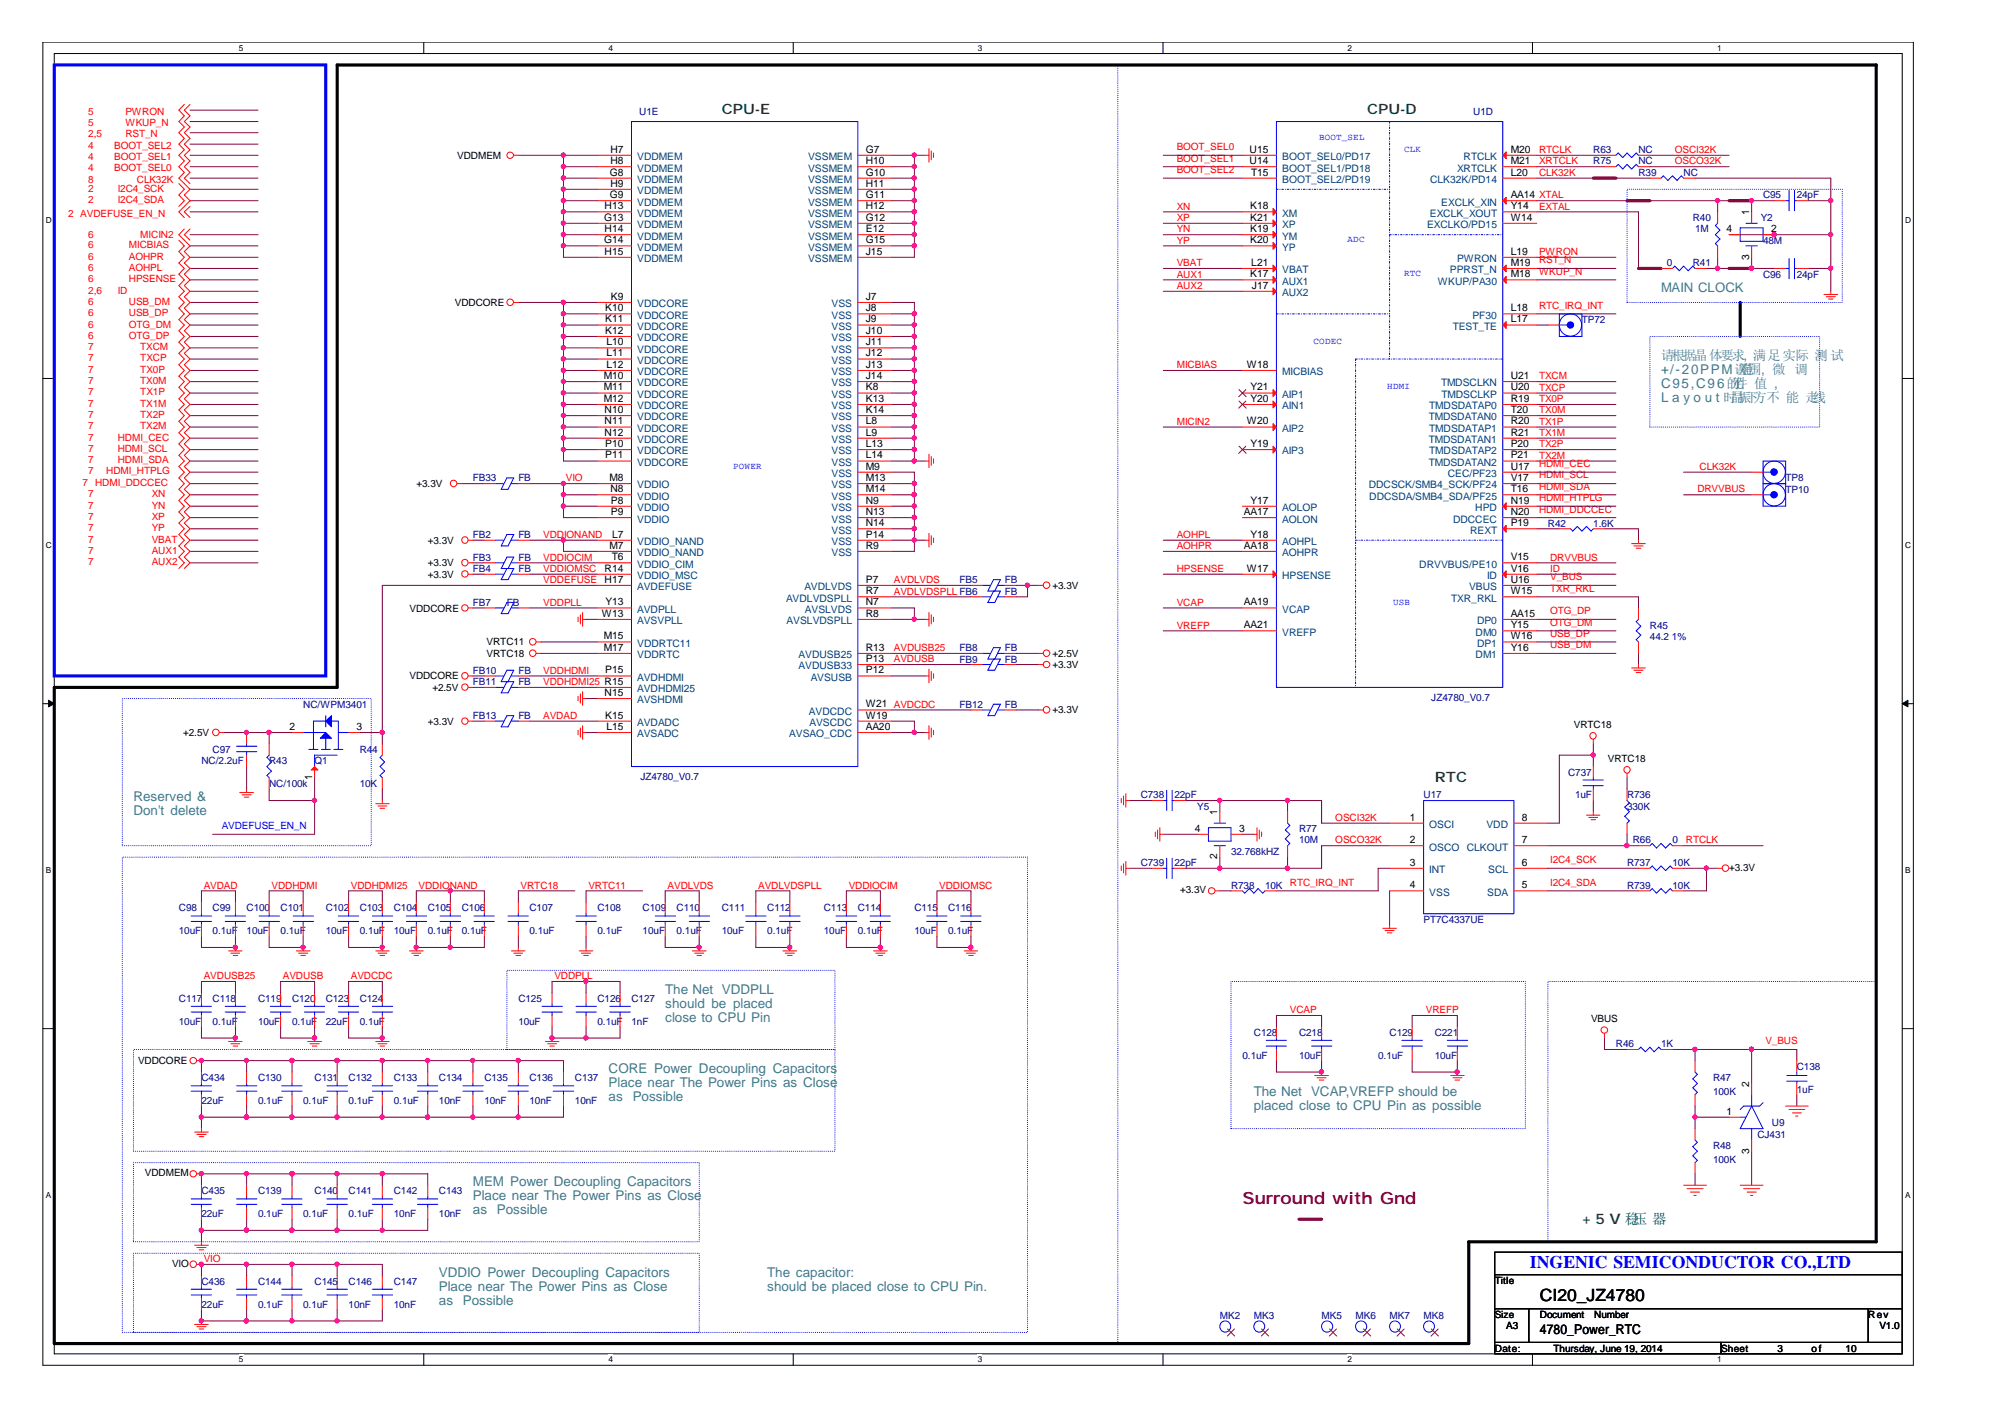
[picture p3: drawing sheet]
<svg xmlns="http://www.w3.org/2000/svg" width="297mm" height="210mm" viewBox="0 0 297 210" stroke-linecap="round" stroke-linejoin="round" font-family="sans-serif">
<defs><g id="words">
<text font-size="2.6" fill="#00f" x="226.7" y="187.8">INGENIC SEMICONDUCTOR CO.,LTD</text>
<text font-size="2.5" fill="#800000" x="184.1" y="178.3">Surround with Gnd</text>
<text font-size="2.5" x="228.1" y="192.7">CI20_JZ4780</text>
<g font-size="2.2" fill="#008000">
<text x="234.4" y="181.3">+ 5 V 稳</text>
<text x="241.9" y="181.3">压 器</text>
</g>
<g font-size="2.1" fill="#008000">
<text x="106.9" y="16.9">CPU-E</text>
<text x="202.5" y="16.9">CPU-D</text>
<text x="212.6" y="115.9">RTC</text>
</g>
<g font-size="2" fill="#408080">
<text x="246.1" y="53.4">请根据晶体要求, 满足实际 测 试</text>
<text x="246.1" y="59.6">L a y o u t 时晶振下方不 能 走线</text>
<text x="246.1" y="55.4">+/-20PPM误围, 微 调</text>
<text x="246.1" y="57.5">C95,C96的件 值 ,</text>
<text x="256.4" y="57.5">元</text>
<text x="257.4" y="55.4">差</text>
<text x="257.9" y="55.4">范</text>
<text x="19.8" y="118.7">Reserved &amp;</text>
<text x="19.8" y="120.8">Don't delete</text>
<text x="98.6" y="147.2">The Net VDDPLL</text>
<text x="98.6" y="149.3">should be placed</text>
<text x="98.6" y="151.4">close to CPU Pin</text>
<text x="90.2" y="158.9">CORE Power Decoupling Capacitors</text>
<text x="90.2" y="161">Place near The Power Pins as Close</text>
<text x="90.2" y="163.1">as</text>
<text x="93.7" y="163.1">Possible</text>
<text x="185.8" y="162.3">The Net VCAP,VREFP should be</text>
<text x="185.8" y="164.4">placed close to CPU Pin as possible</text>
<text x="70.1" y="175.7">MEM Power Decoupling Capacitors</text>
<text x="70.1" y="177.8">Place near The Power Pins as Close</text>
<text x="70.1" y="179.8">as</text>
<text x="73.6" y="179.8">Possible</text>
<text x="65" y="189.1">VDDIO Power Decoupling Capacitors</text>
<text x="65" y="191.2">Place near The Power Pins as Close</text>
<text x="113.7" y="189.1">The capacitor:</text>
<text x="113.7" y="191.2">should be placed close to CPU Pin.</text>
<text x="65" y="193.3">as</text>
<text x="68.6" y="193.3">Possible</text>
</g>
<text font-size="2" x="228.1" y="197.7">4780_Power_RTC</text>
<text font-size="1.9" fill="#408080" x="246.1" y="43.2">MAIN CLOCK</text>
<g font-size="1.5" fill="#f00">
<text x="13.1" y="17">5</text>
<text x="18.6" y="17">PWRON</text>
<text x="13.1" y="18.7">5</text>
<text x="13.1" y="20.3">2,5</text>
<text x="13.1" y="22">4</text>
<text x="13.1" y="23.7">4</text>
<text x="16.9" y="22">BOOT_SEL2</text>
<text x="16.9" y="23.7">BOOT_SEL1</text>
<text x="18.6" y="18.7">WKUP_N</text>
<text x="18.6" y="20.3">RST_N</text>
<text x="174.3" y="23.9">BOOT_SEL1</text>
<text x="174.3" y="22.2">BOOT_SEL0</text>
<text x="228" y="22.7">RTCLK</text>
<text x="248.1" y="22.7">OSCI32K</text>
<text x="13.1" y="28.4">2</text>
<text x="13.1" y="27.1">8</text>
<text x="13.1" y="25.4">4</text>
<text x="16.9" y="25.4">BOOT_SEL0</text>
<text x="17.4" y="28.4">I2C4_SCK</text>
<text x="20.3" y="27.1">CLK32K</text>
<text x="174.3" y="25.6">BOOT_SEL2</text>
<text x="228" y="24.4">XRTCLK</text>
<text x="228" y="26">CLK32K</text>
<text x="248.1" y="24.4">OSCO32K</text>
<text x="10.1" y="32.1">2 AVDEFUSE_EN_N</text>
<text x="13.1" y="35.3">6</text>
<text x="13.1" y="30.1">2</text>
<text x="17.4" y="30.1">I2C4_SDA</text>
<text x="20.8" y="35.3">MICIN2</text>
<text x="174.3" y="34.4">YN</text>
<text x="174.3" y="32.7">XP</text>
<text x="174.3" y="31">XN</text>
<text x="228" y="31">EXTAL</text>
<text x="13.1" y="36.8">6</text>
<text x="13.1" y="38.5">6</text>
<text x="13.1" y="40.1">6</text>
<text x="13.1" y="41.8">6</text>
<text x="19.1" y="36.8">MICBIAS</text>
<text x="19.1" y="38.5">AOHPR</text>
<text x="19.1" y="40.1">AOHPL</text>
<text x="19.1" y="41.8">HPSENSE</text>
<text x="174.3" y="36.1">YP</text>
<text x="174.3" y="39.4">VBAT</text>
<text x="174.3" y="41.1">AUX1</text>
<text x="228" y="37.8">PWRON</text>
<text x="228" y="40.7">WKUP_N</text>
<text x="228" y="39">RST_N</text>
<text x="13.1" y="45.1">6</text>
<text x="13.1" y="46.8">6</text>
<text x="13.1" y="43.5">2,6</text>
<text x="17.4" y="43.5">ID</text>
<text x="19.1" y="45.1">USB_DM</text>
<text x="19.1" y="46.8">USB_DP</text>
<text x="174.3" y="42.8">AUX2</text>
<text x="228" y="45.7">RTC_IRQ_INT</text>
<text x="13.1" y="51.9">7</text>
<text x="13.1" y="48.5">6</text>
<text x="13.1" y="50.2">6</text>
<text x="13.1" y="53.5">7</text>
<text x="19.1" y="48.5">OTG_DM</text>
<text x="19.1" y="50.2">OTG_DP</text>
<text x="20.8" y="51.9">TXCM</text>
<text x="20.8" y="53.5">TXCP</text>
<text x="13.1" y="55.2">7</text>
<text x="13.1" y="56.9">7</text>
<text x="13.1" y="58.6">7</text>
<text x="20.8" y="55.2">TX0P</text>
<text x="20.8" y="56.9">TX0M</text>
<text x="20.8" y="58.6">TX1P</text>
<text x="174.3" y="54.5">MICBIAS</text>
<text x="228" y="57.9">TXCP</text>
<text x="228" y="59.6">TX0P</text>
<text x="228" y="56.2">TXCM</text>
<text x="13.1" y="60.3">7</text>
<text x="13.1" y="61.9">7</text>
<text x="13.1" y="63.6">7</text>
<text x="13.1" y="65.3">7</text>
<text x="17.4" y="65.3">HDMI_CEC</text>
<text x="20.8" y="60.3">TX1M</text>
<text x="20.8" y="61.9">TX2P</text>
<text x="20.8" y="63.6">TX2M</text>
<text x="174.3" y="62.9">MICIN2</text>
<text x="228" y="61.2">TX0M</text>
<text x="228" y="64.6">TX1M</text>
<text x="228" y="62.9">TX1P</text>
<text x="12.2" y="72">7</text>
<text x="13.1" y="68.6">7</text>
<text x="13.1" y="70.3">7</text>
<text x="13.1" y="66.9">7</text>
<text x="14.1" y="72">HDMI_DDCCEC</text>
<text x="15.7" y="70.3">HDMI_HTPLG</text>
<text x="17.4" y="68.6">HDMI_SDA</text>
<text x="17.4" y="66.9">HDMI_SCL</text>
<text x="83.8" y="71.3">VIO</text>
<text x="228" y="68">TX2M</text>
<text x="228" y="66.3">TX2P</text>
<text x="228" y="70.9">HDMI_SCL</text>
<text x="228" y="69.2">HDMI_CEC</text>
<text x="251.8" y="69.6">CLK32K</text>
<text x="13.1" y="73.7">7</text>
<text x="13.1" y="75.3">7</text>
<text x="13.1" y="77">7</text>
<text x="22.5" y="73.7">XN</text>
<text x="22.5" y="75.3">YN</text>
<text x="22.5" y="77">XP</text>
<text x="228" y="75.9">HDMI_DDCCEC</text>
<text x="228" y="72.5">HDMI_SDA</text>
<text x="228" y="74.2">HDMI_HTPLG</text>
<text x="251.5" y="73">DRVVBUS</text>
<text x="13.1" y="78.7">7</text>
<text x="13.1" y="80.4">7</text>
<text x="13.1" y="82.1">7</text>
<text x="13.1" y="83.7">7</text>
<text x="22.5" y="78.7">YP</text>
<text x="22.5" y="80.4">VBAT</text>
<text x="22.5" y="82.1">AUX1</text>
<text x="22.5" y="83.7">AUX2</text>
<text x="80.5" y="79.7">VDDIONAND</text>
<text x="80.5" y="83">VDDIOCIM</text>
<text x="174.3" y="81.3">AOHPR</text>
<text x="174.3" y="79.7">AOHPL</text>
<text x="229.7" y="83">DRVVBUS</text>
<text x="80.5" y="86.4">VDDEFUSE</text>
<text x="80.5" y="89.7">VDDPLL</text>
<text x="80.5" y="84.7">VDDIOMSC</text>
<text x="132.4" y="86.4">AVDLVDS</text>
<text x="132.4" y="88.1">AVDLVDSPLL FB6</text>
<text x="174.3" y="84.7">HPSENSE</text>
<text x="174.3" y="89.7">VCAP</text>
<text x="229.7" y="84.7">ID</text>
<text x="229.7" y="86">V_BUS</text>
<text x="229.7" y="87.6">TXR_RKL</text>
<text x="174.3" y="93.1">VREFP</text>
<text x="229.7" y="94.3">USB_DP</text>
<text x="229.7" y="91">OTG_DP</text>
<text x="229.7" y="92.7">OTG_DM</text>
<text x="80.5" y="99.8">VDDHDMI</text>
<text x="80.5" y="101.5">VDDHDMI25 R15</text>
<text x="132.4" y="96.4">AVDUSB25</text>
<text x="132.4" y="98.1">AVDUSB</text>
<text x="229.7" y="96">USB_DM</text>
<text x="80.5" y="106.5">AVDAD</text>
<text x="197.8" y="121.6">OSCI32K</text>
<text x="197.8" y="124.9">OSCO32K</text>
<text x="249.8" y="124.9">RTCLK</text>
<text x="30.2" y="131.6">AVDAD</text>
<text x="40.2" y="131.6">VDDHDMI</text>
<text x="52" y="131.6">VDDHDMI25</text>
<text x="62" y="131.6">VDDIONAND</text>
<text x="77.1" y="131.6">VRTC18</text>
<text x="87.2" y="131.6">VRTC11</text>
<text x="98.9" y="131.6">AVDLVDS</text>
<text x="112.3" y="131.6">AVDLVDSPLL</text>
<text x="125.7" y="131.6">VDDIOCIM</text>
<text x="139.1" y="131.6">VDDIOMSC</text>
<text x="191.1" y="131.2">RTC_IRQ_INT</text>
<text x="229.7" y="131.2">I2C4_SDA</text>
<text x="229.7" y="127.9">I2C4_SCK</text>
<text x="30.2" y="145">AVDUSB25</text>
<text x="41.9" y="145">AVDUSB</text>
<text x="52" y="145">AVDCDC</text>
<text x="82.1" y="145">VDDPLL</text>
<text x="191.1" y="150.1">VCAP</text>
<text x="211.2" y="150.1">VREFP</text>
<text x="261.5" y="154.7">V_BUS</text>
<text x="30.2" y="187">VIO</text>
</g>
<g font-size="1.5" fill="#000080">
<text x="94.7" y="17">U1E</text>
<text x="218.3" y="17">U1D</text>
<text x="236.1" y="22.7">R63</text>
<text x="242.7" y="22.7">NC</text>
<text x="236.1" y="24.4">R75</text>
<text x="242.7" y="24.4">NC</text>
<text x="242.7" y="26">R39</text>
<text x="249.4" y="26">NC</text>
<text x="261.2" y="29.4">C95</text>
<text x="266.2" y="29.4">24pF</text>
<text x="250.8" y="32.7">R40</text>
<text x="251.1" y="34.4">1M</text>
<text x="260.9" y="32.7">Y2</text>
<text x="246.9" y="39.5">0</text>
<text x="250.8" y="39.5">R41</text>
<text x="261.2" y="36.1">48M</text>
<text x="261.2" y="41.1">C96</text>
<text x="266.2" y="41.1">24pF</text>
<text x="234.4" y="47.9">TP72</text>
<text x="70.1" y="71.3">FB33</text>
<text x="76.8" y="71.3">FB</text>
<text x="264.5" y="71.3">TP8</text>
<text x="264.5" y="73">TP10</text>
<text x="70.1" y="83">FB3</text>
<text x="70.1" y="79.7">FB2</text>
<text x="76.8" y="83">FB</text>
<text x="76.8" y="79.7">FB</text>
<text x="229.3" y="78">R42</text>
<text x="236.1" y="78">1.6K</text>
<text x="70.1" y="89.8">FB7</text>
<text x="70.1" y="84.7">FB4</text>
<text x="75.1" y="89.8">FB</text>
<text x="76.8" y="84.7">FB</text>
<text x="142.2" y="86.4">FB5</text>
<text x="148.8" y="88.1">FB</text>
<text x="148.8" y="86.4">FB</text>
<text x="244.4" y="93.1">R45</text>
<text x="244.4" y="94.8">44.2</text>
<text x="247.7" y="94.8">1%</text>
<text x="70.1" y="101.5">FB11</text>
<text x="70.1" y="99.8">FB10</text>
<text x="76.8" y="101.5">FB</text>
<text x="76.8" y="99.8">FB</text>
<text x="142.2" y="98.1">FB9</text>
<text x="142.2" y="96.4">FB8</text>
<text x="148.8" y="98.1">FB</text>
<text x="148.8" y="96.4">FB</text>
<text x="44.9" y="104.8">NC/WPM3401</text>
<text x="70.1" y="106.5">FB13</text>
<text x="76.8" y="106.5">FB</text>
<text x="142.2" y="104.8">FB12</text>
<text x="148.8" y="104.8">FB</text>
<text x="212" y="103.8">JZ4780_V0.7</text>
<text x="29.8" y="113.2">NC/2.2uF</text>
<text x="31.5" y="111.6">C97</text>
<text x="39.9" y="113.2">R43</text>
<text x="46.6" y="113.2">Q1</text>
<text x="53.3" y="111.6">R44</text>
<text x="39.9" y="116.6">NC/100k</text>
<text x="53.3" y="116.6">10K</text>
<text x="94.9" y="115.6">JZ4780_V0.7</text>
<text x="169" y="118.3">C738</text>
<text x="174" y="118.3">22pF</text>
<text x="177.4" y="119.9">Y5</text>
<text x="210.9" y="118.3">U17</text>
<text x="232.3" y="114.9">C737</text>
<text x="233.3" y="118.3">1uF</text>
<text x="241" y="118.3">R736</text>
<text x="241" y="119.9">330K</text>
<text x="192.4" y="123.3">R77</text>
<text x="192.4" y="124.9">10M</text>
<text x="241.9" y="124.9">R66</text>
<text x="247.8" y="124.9">0</text>
<text x="169" y="128.3">C739</text>
<text x="174" y="128.3">22pF</text>
<text x="182.4" y="126.6">32.768kHZ</text>
<text x="182.4" y="131.7">R738</text>
<text x="187.4" y="131.7">10K</text>
<text x="241" y="131.7">R739</text>
<text x="241" y="128.3">R737</text>
<text x="247.8" y="131.7">10K</text>
<text x="247.8" y="128.3">10K</text>
<text x="26.5" y="135">C98</text>
<text x="31.5" y="135">C99</text>
<text x="36.5" y="135">C100</text>
<text x="41.6" y="135">C101</text>
<text x="48.3" y="135">C102</text>
<text x="53.3" y="135">C103</text>
<text x="58.3" y="135">C104</text>
<text x="63.4" y="135">C105</text>
<text x="68.4" y="135">C106</text>
<text x="78.4" y="135">C107</text>
<text x="88.5" y="135">C108</text>
<text x="95.2" y="135">C109</text>
<text x="100.2" y="135">C110</text>
<text x="106.9" y="135">C111</text>
<text x="113.7" y="135">C112</text>
<text x="122" y="135">C113</text>
<text x="127.1" y="135">C114</text>
<text x="135.5" y="135">C115</text>
<text x="140.5" y="135">C116</text>
<text x="210.9" y="136.7">PT7C4337UE</text>
<text x="26.5" y="138.4">10uF</text>
<text x="31.5" y="138.4">0.1uF</text>
<text x="36.5" y="138.4">10uF</text>
<text x="41.6" y="138.4">0.1uF</text>
<text x="48.3" y="138.4">10uF</text>
<text x="53.3" y="138.4">0.1uF</text>
<text x="58.3" y="138.4">10uF</text>
<text x="63.4" y="138.4">0.1uF</text>
<text x="68.4" y="138.4">0.1uF</text>
<text x="78.4" y="138.4">0.1uF</text>
<text x="88.5" y="138.4">0.1uF</text>
<text x="95.2" y="138.4">10uF</text>
<text x="100.2" y="138.4">0.1uF</text>
<text x="106.9" y="138.4">10uF</text>
<text x="113.7" y="138.4">0.1uF</text>
<text x="122" y="138.4">10uF</text>
<text x="127.1" y="138.4">0.1uF</text>
<text x="135.5" y="138.4">10uF</text>
<text x="140.5" y="138.4">0.1uF</text>
<text x="26.5" y="148.4">C117</text>
<text x="31.5" y="148.4">C118</text>
<text x="38.2" y="148.4">C119</text>
<text x="43.3" y="148.4">C120</text>
<text x="48.3" y="148.4">C123</text>
<text x="53.3" y="148.4">C124</text>
<text x="76.8" y="148.4">C125</text>
<text x="88.5" y="148.4">C126</text>
<text x="93.6" y="148.4">C127</text>
<text x="26.5" y="151.8">10uF</text>
<text x="31.5" y="151.8">0.1uF</text>
<text x="38.2" y="151.8">10uF</text>
<text x="43.3" y="151.8">0.1uF</text>
<text x="48.3" y="151.8">22uF</text>
<text x="53.3" y="151.8">0.1uF</text>
<text x="76.8" y="151.8">10uF</text>
<text x="88.5" y="151.8">0.1uF</text>
<text x="93.6" y="151.8">1nF</text>
<text x="185.8" y="153.5">C128</text>
<text x="192.4" y="153.5">C218</text>
<text x="205.9" y="153.5">C129</text>
<text x="212.6" y="153.5">C221</text>
<text x="239.4" y="155.1">R46</text>
<text x="246.1" y="155.1">1K</text>
<text x="29.8" y="160.2">C434</text>
<text x="38.2" y="160.2">C130</text>
<text x="46.6" y="160.2">C131</text>
<text x="51.6" y="160.2">C132</text>
<text x="58.3" y="160.2">C133</text>
<text x="65" y="160.2">C134</text>
<text x="71.8" y="160.2">C135</text>
<text x="78.4" y="160.2">C136</text>
<text x="85.2" y="160.2">C137</text>
<text x="184.1" y="156.8">0.1uF</text>
<text x="192.4" y="156.8">10uF</text>
<text x="204.2" y="156.8">0.1uF</text>
<text x="212.6" y="156.8">10uF</text>
<text x="253.8" y="160.2">R47</text>
<text x="266.2" y="158.5">C138</text>
<text x="266.2" y="161.9">1uF</text>
<text x="29.8" y="163.5">22uF</text>
<text x="38.2" y="163.5">0.1uF</text>
<text x="44.9" y="163.5">0.1uF</text>
<text x="51.6" y="163.5">0.1uF</text>
<text x="58.3" y="163.5">0.1uF</text>
<text x="65" y="163.5">10nF</text>
<text x="71.8" y="163.5">10nF</text>
<text x="78.4" y="163.5">10nF</text>
<text x="85.2" y="163.5">10nF</text>
<text x="253.8" y="162.2">100K</text>
<text x="262.5" y="166.8">U9</text>
<text x="253.8" y="170.2">R48</text>
<text x="253.8" y="172.2">100K</text>
<text x="260.3" y="168.5">CJ431</text>
<text x="29.8" y="176.9">C435</text>
<text x="38.2" y="176.9">C139</text>
<text x="46.6" y="176.9">C140</text>
<text x="51.6" y="176.9">C141</text>
<text x="58.3" y="176.9">C142</text>
<text x="65" y="176.9">C143</text>
<text x="29.8" y="180.3">22uF</text>
<text x="38.2" y="180.3">0.1uF</text>
<text x="44.9" y="180.3">0.1uF</text>
<text x="51.6" y="180.3">0.1uF</text>
<text x="58.3" y="180.3">10nF</text>
<text x="65" y="180.3">10nF</text>
<text x="29.8" y="190.3">C436</text>
<text x="38.2" y="190.3">C144</text>
<text x="46.6" y="190.3">C145</text>
<text x="51.6" y="190.3">C146</text>
<text x="58.3" y="190.3">C147</text>
<text x="29.8" y="193.7">22uF</text>
<text x="38.2" y="193.7">0.1uF</text>
<text x="44.9" y="193.7">0.1uF</text>
<text x="51.6" y="193.7">10nF</text>
<text x="58.3" y="193.7">10nF</text>
<text x="180.7" y="195.4">MK2</text>
<text x="185.8" y="195.4">MK3</text>
<text x="195.8" y="195.4">MK5</text>
<text x="200.8" y="195.4">MK6</text>
<text x="205.9" y="195.4">MK7</text>
<text x="210.9" y="195.4">MK8</text>
</g>
<g font-size="1.5">
<text x="67.7" y="23.6">VDDMEM</text>
<text x="90.4" y="22.6">H7</text>
<text x="128.3" y="22.6">G7</text>
<text x="185.1" y="22.6">U15</text>
<text x="223.8" y="22.6">M20</text>
<text x="90.3" y="26">G8</text>
<text x="90.3" y="29.4">G9</text>
<text x="90.4" y="24.3">H8</text>
<text x="90.4" y="27.7">H9</text>
<text x="128.3" y="24.3">H10</text>
<text x="128.3" y="26">G10</text>
<text x="128.3" y="27.7">H11</text>
<text x="128.3" y="29.4">G11</text>
<text x="185.1" y="24.3">U14</text>
<text x="185.3" y="26">T15</text>
<text x="223.8" y="24.3">M21</text>
<text x="223.8" y="26">L20</text>
<text x="223.8" y="29.4">AA14 XTAL</text>
<text x="89.5" y="32.7">G13</text>
<text x="89.6" y="31">H13</text>
<text x="89.6" y="34.4">H14</text>
<text x="128.3" y="31">H12</text>
<text x="128.3" y="32.7">G12</text>
<text x="128.3" y="34.4">E12</text>
<text x="185.2" y="31">K18</text>
<text x="185.2" y="32.7">K21</text>
<text x="185.2" y="34.4">K19</text>
<text x="223.8" y="31">Y14</text>
<text x="223.8" y="32.7">W14</text>
<text x="255.8" y="34.4">4</text>
<text x="259.1" y="31.9" transform="rotate(-90 259.1 31.9)">1</text>
<text x="262.4" y="34.4">2</text>
<text x="89.5" y="36">G14</text>
<text x="89.6" y="37.7">H15</text>
<text x="128.3" y="36">G15</text>
<text x="128.3" y="37.7">J15</text>
<text x="185.2" y="41.1">K17</text>
<text x="185.2" y="36">K20</text>
<text x="185.4" y="39.4">L21</text>
<text x="223.8" y="37.7">L19</text>
<text x="223.8" y="39.4">M19</text>
<text x="223.8" y="41.1">M18</text>
<text x="259.1" y="38.5" transform="rotate(-90 259.1 38.5)">3</text>
<text x="67.4" y="45.3">VDDCORE</text>
<text x="89.7" y="46.1">K10</text>
<text x="89.7" y="47.8">K11</text>
<text x="90.5" y="44.4">K9</text>
<text x="128.3" y="44.4">J7</text>
<text x="128.3" y="46.1">J8</text>
<text x="128.3" y="47.8">J9</text>
<text x="185.5" y="42.8">J17</text>
<text x="223.8" y="46.1">L18</text>
<text x="223.8" y="47.8">L17</text>
<text x="89.7" y="49.5">K12</text>
<text x="89.8" y="51.2">L10</text>
<text x="89.8" y="52.8">L11</text>
<text x="128.3" y="49.5">J10</text>
<text x="128.3" y="51.2">J11</text>
<text x="128.3" y="52.8">J12</text>
<text x="89.5" y="56.1">M10</text>
<text x="89.5" y="57.8">M11</text>
<text x="89.5" y="59.5">M12</text>
<text x="89.8" y="54.5">L12</text>
<text x="128.3" y="54.5">J13</text>
<text x="128.3" y="56.1">J14</text>
<text x="128.3" y="57.8">K8</text>
<text x="128.3" y="59.5">K13</text>
<text x="184.7" y="54.5">W18</text>
<text x="185.3" y="57.8">Y21</text>
<text x="185.3" y="59.5">Y20</text>
<text x="223.8" y="56.1">U21</text>
<text x="223.8" y="57.8">U20</text>
<text x="223.8" y="59.5">R19</text>
<text x="89.6" y="61.2">N10</text>
<text x="89.6" y="62.9">N11</text>
<text x="89.6" y="64.5">N12</text>
<text x="128.3" y="61.2">K14</text>
<text x="128.3" y="62.9">L8</text>
<text x="128.3" y="64.5">L9</text>
<text x="184.7" y="62.9">W20</text>
<text x="223.8" y="61.2">T20</text>
<text x="223.8" y="62.9">R20</text>
<text x="223.8" y="64.5">R21</text>
<text x="89.7" y="66.2">P10</text>
<text x="89.7" y="67.9">P11</text>
<text x="90.3" y="71.3">M8</text>
<text x="128.3" y="66.2">L13</text>
<text x="128.3" y="67.9">L14</text>
<text x="128.3" y="69.6">M9</text>
<text x="128.3" y="71.3">M13</text>
<text x="185.3" y="66.2">Y19</text>
<text x="223.8" y="66.2">P20</text>
<text x="223.8" y="67.9">P21</text>
<text x="223.8" y="69.6">U17</text>
<text x="223.8" y="71.3">V17</text>
<text x="61.7" y="72.2">+3.3V</text>
<text x="90.4" y="72.9">N8</text>
<text x="90.5" y="74.6">P8</text>
<text x="90.5" y="76.3">P9</text>
<text x="128.3" y="72.9">M14</text>
<text x="128.3" y="74.6">N9</text>
<text x="128.3" y="76.3">N13</text>
<text x="128.3" y="77.9">N14</text>
<text x="184.3" y="76.3">AA17</text>
<text x="185.3" y="74.6">Y17</text>
<text x="223.8" y="72.9">T16</text>
<text x="223.8" y="74.6">N19</text>
<text x="223.8" y="76.3">N20</text>
<text x="223.8" y="77.9">P19</text>
<text x="63.4" y="83.9">+3.3V</text>
<text x="63.4" y="80.5">+3.3V</text>
<text x="90.3" y="81.3">M7</text>
<text x="90.6" y="83">T6</text>
<text x="90.7" y="79.6">L7</text>
<text x="128.3" y="79.6">P14</text>
<text x="128.3" y="81.3">R9</text>
<text x="184.3" y="81.3">AA18</text>
<text x="185.3" y="79.6">Y18</text>
<text x="223.8" y="83">V15</text>
<text x="63.4" y="85.6">+3.3V</text>
<text x="89.6" y="84.7">R14</text>
<text x="89.6" y="86.3">H17</text>
<text x="89.7" y="89.7">Y13</text>
<text x="128.3" y="86.3">P7</text>
<text x="128.3" y="88">R7</text>
<text x="128.3" y="89.7">N7</text>
<text x="155.9" y="87.2">+3.3V</text>
<text x="184.3" y="89.7">AA19</text>
<text x="184.7" y="84.7">W17</text>
<text x="223.8" y="84.7">V16</text>
<text x="223.8" y="86.3">U16</text>
<text x="223.8" y="88">W15</text>
<text x="60.7" y="90.6">VDDCORE</text>
<text x="72.1" y="95.6">VRTC11</text>
<text x="89.2" y="91.4">W13</text>
<text x="89.5" y="94.7">M15</text>
<text x="128.3" y="91.4">R8</text>
<text x="184.3" y="93.1">AA21</text>
<text x="223.8" y="91.4">AA15</text>
<text x="223.8" y="93.1">Y15</text>
<text x="223.8" y="94.7">W16</text>
<text x="60.7" y="100.6">VDDCORE</text>
<text x="72.1" y="97.3">VRTC18</text>
<text x="89.5" y="96.4">M17</text>
<text x="89.7" y="99.8">P15</text>
<text x="128.3" y="96.4">R13</text>
<text x="128.3" y="98.1">P13</text>
<text x="128.3" y="99.8">P12</text>
<text x="155.9" y="99">+3.3V</text>
<text x="155.9" y="97.3">+2.5V</text>
<text x="223.8" y="96.4">Y16</text>
<text x="63.4" y="107.4">+3.3V</text>
<text x="64.1" y="102.3">+2.5V</text>
<text x="89.6" y="103.1">N15</text>
<text x="89.7" y="106.4">K15</text>
<text x="128.3" y="106.4">W19</text>
<text x="128.3" y="104.8">W21 AVDCDC</text>
<text x="155.9" y="105.7">+3.3V</text>
<text x="233.2" y="107.8">VRTC18</text>
<text x="27.1" y="109">+2.5V</text>
<text x="42.9" y="108.1">2</text>
<text x="52.8" y="108.1">3</text>
<text x="89.8" y="108.1">L15</text>
<text x="128.3" y="108.1">AA20</text>
<text x="238.2" y="112.9">VRTC18</text>
<text x="46.2" y="115.6" transform="rotate(-90 46.2 115.6)">1</text>
<text x="177" y="123.2">4</text>
<text x="180.3" y="120.7" transform="rotate(-90 180.3 120.7)">1</text>
<text x="183.6" y="123.2">3</text>
<text x="208.9" y="121.6">1</text>
<text x="208.9" y="124.9">2</text>
<text x="225.5" y="124.9">7</text>
<text x="225.5" y="121.6">8</text>
<text x="180.3" y="127.3" transform="rotate(-90 180.3 127.3)">2</text>
<text x="208.9" y="128.2">3</text>
<text x="208.9" y="131.6">4</text>
<text x="225.5" y="131.6">5</text>
<text x="225.5" y="128.2">6</text>
<text x="256.2" y="129">+3.3V</text>
<text x="174.8" y="132.3">+3.3V</text>
<text x="235.7" y="151.4">VBUS</text>
<text x="20.4" y="157.7">VDDCORE</text>
<text x="259.1" y="161" transform="rotate(-90 259.1 161)">2</text>
<text x="255.8" y="165.1">1</text>
<text x="259.1" y="170.9" transform="rotate(-90 259.1 170.9)">3</text>
<text x="21.5" y="174.3">VDDMEM</text>
<text x="25.5" y="187.6">VIO</text>
<text x="221.4" y="190.2">Title</text>
<text x="221.4" y="195.2">Size</text>
<text x="223.1" y="196.9">A3</text>
<text x="228.1" y="195.2">Document</text>
<text x="236.2" y="195.2">Number</text>
<text x="276.8" y="195.2">Rev</text>
<text x="278.4" y="196.9">V1.0</text>
<text x="221.4" y="200.2">Date:</text>
<text x="230.2" y="200.2">Thursday, June 19, 2014</text>
<text x="255" y="200.2">Sheet</text>
<text x="263.4" y="200.2">3</text>
<text x="268.4" y="200.2">of</text>
<text x="273.4" y="200.2">10</text>
</g>
<g font-size="1.5" fill="#004080">
<text x="94.4" y="23.7">VDDMEM</text>
<text x="119.7" y="23.7">VSSMEM</text>
<text x="189.9" y="23.7">BOOT_SEL0/PD17</text>
<text x="216.8" y="23.7">RTCLK</text>
<text x="94.4" y="25.4">VDDMEM</text>
<text x="94.4" y="27.1">VDDMEM</text>
<text x="94.4" y="28.8">VDDMEM</text>
<text x="119.7" y="25.4">VSSMEM</text>
<text x="119.7" y="27.1">VSSMEM</text>
<text x="119.7" y="28.8">VSSMEM</text>
<text x="189.9" y="25.4">BOOT_SEL1/PD18</text>
<text x="189.9" y="27.1">BOOT_SEL2/PD19</text>
<text x="211.9" y="27.1">CLK32K/PD14</text>
<text x="215.9" y="25.4">XRTCLK</text>
<text x="94.4" y="30.5">VDDMEM</text>
<text x="94.4" y="32.1">VDDMEM</text>
<text x="94.4" y="33.8">VDDMEM</text>
<text x="94.4" y="35.5">VDDMEM</text>
<text x="119.7" y="30.5">VSSMEM</text>
<text x="119.7" y="32.1">VSSMEM</text>
<text x="119.7" y="33.8">VSSMEM</text>
<text x="119.7" y="35.5">VSSMEM</text>
<text x="189.9" y="32.1">XM</text>
<text x="189.9" y="33.8">XP</text>
<text x="189.9" y="35.5">YM</text>
<text x="211.4" y="33.8">EXCLKO/PD15</text>
<text x="211.8" y="32.1">EXCLK_XOUT</text>
<text x="213.5" y="30.5">EXCLK_XIN</text>
<text x="94.4" y="37.1">VDDMEM</text>
<text x="94.4" y="38.8">VDDMEM</text>
<text x="119.7" y="37.1">VSSMEM</text>
<text x="119.7" y="38.8">VSSMEM</text>
<text x="189.9" y="40.5">VBAT</text>
<text x="189.9" y="37.1">YP</text>
<text x="214.8" y="40.5">PPRST_N</text>
<text x="215.9" y="38.8">PWRON</text>
<text x="94.4" y="45.5">VDDCORE</text>
<text x="94.4" y="47.2">VDDCORE</text>
<text x="123.2" y="45.5">VSS</text>
<text x="123.2" y="47.2">VSS</text>
<text x="189.9" y="42.2">AUX1</text>
<text x="189.9" y="43.9">AUX2</text>
<text x="213" y="42.2">WKUP/PA30</text>
<text x="218.1" y="47.2">PF30</text>
<text x="94.4" y="48.9">VDDCORE</text>
<text x="94.4" y="50.6">VDDCORE</text>
<text x="94.4" y="52.3">VDDCORE</text>
<text x="94.4" y="53.9">VDDCORE</text>
<text x="123.2" y="48.9">VSS</text>
<text x="123.2" y="50.6">VSS</text>
<text x="123.2" y="52.3">VSS</text>
<text x="123.2" y="53.9">VSS</text>
<text x="215.2" y="48.9">TEST_TE</text>
<text x="94.4" y="55.6">VDDCORE</text>
<text x="94.4" y="57.2">VDDCORE</text>
<text x="94.4" y="58.9">VDDCORE</text>
<text x="123.2" y="55.6">VSS</text>
<text x="123.2" y="57.2">VSS</text>
<text x="123.2" y="58.9">VSS</text>
<text x="189.9" y="58.9">AIP1</text>
<text x="189.9" y="55.6">MICBIAS</text>
<text x="213.5" y="57.2">TMDSCLKN</text>
<text x="213.6" y="58.9">TMDSCLKP</text>
<text x="94.4" y="60.6">VDDCORE</text>
<text x="94.4" y="62.3">VDDCORE</text>
<text x="94.4" y="64">VDDCORE</text>
<text x="94.4" y="65.6">VDDCORE</text>
<text x="123.2" y="60.6">VSS</text>
<text x="123.2" y="62.3">VSS</text>
<text x="123.2" y="64">VSS</text>
<text x="123.2" y="65.6">VSS</text>
<text x="189.9" y="60.6">AIN1</text>
<text x="189.9" y="64">AIP2</text>
<text x="211.7" y="62.3">TMDSDATAN0</text>
<text x="211.7" y="65.6">TMDSDATAN1</text>
<text x="211.8" y="60.6">TMDSDATAP0</text>
<text x="211.8" y="64">TMDSDATAP1</text>
<text x="94.4" y="67.3">VDDCORE</text>
<text x="94.4" y="69">VDDCORE</text>
<text x="123.2" y="67.3">VSS</text>
<text x="123.2" y="69">VSS</text>
<text x="123.2" y="70.7">VSS</text>
<text x="189.9" y="67.3">AIP3</text>
<text x="211.7" y="69">TMDSDATAN2</text>
<text x="211.8" y="67.3">TMDSDATAP2</text>
<text x="214.5" y="70.7">CEC/PF23</text>
<text x="94.4" y="72.4">VDDIO</text>
<text x="94.4" y="74">VDDIO</text>
<text x="94.4" y="75.7">VDDIO</text>
<text x="94.4" y="77.4">VDDIO</text>
<text x="123.2" y="72.4">VSS</text>
<text x="123.2" y="74">VSS</text>
<text x="123.2" y="75.7">VSS</text>
<text x="123.2" y="77.4">VSS</text>
<text x="189.9" y="75.7">AOLOP</text>
<text x="189.9" y="77.4">AOLON</text>
<text x="202.8" y="72.4">DDCSCK/SMB4_SCK/PF24</text>
<text x="202.9" y="74">DDCSDA/SMB4_SDA/PF25</text>
<text x="215.3" y="77.4">DDCCEC</text>
<text x="218.6" y="75.7">HPD</text>
<text x="94.4" y="80.7">VDDIO_NAND</text>
<text x="94.4" y="82.4">VDDIO_NAND</text>
<text x="123.2" y="79.1">VSS</text>
<text x="123.2" y="80.7">VSS</text>
<text x="123.2" y="82.4">VSS</text>
<text x="189.9" y="80.7">AOHPL</text>
<text x="189.9" y="82.4">AOHPR</text>
<text x="217.8" y="79.1">REXT</text>
<text x="94.4" y="84.1">VDDIO_CIM</text>
<text x="94.4" y="85.8">VDDIO_MSC</text>
<text x="94.4" y="87.4">AVDEFUSE</text>
<text x="116.5" y="89.1">AVDLVDSPLL</text>
<text x="119.2" y="87.4">AVDLVDS</text>
<text x="189.9" y="85.8">HPSENSE</text>
<text x="210.3" y="84.1">DRVVBUS/PE10</text>
<text x="215" y="89.1">TXR_RKL</text>
<text x="217.6" y="87.4">VBUS</text>
<text x="220.3" y="85.8">ID</text>
<text x="94.4" y="90.8">AVDPLL</text>
<text x="94.4" y="92.5">AVSVPLL</text>
<text x="94.4" y="95.8">VDDRTC11</text>
<text x="116.5" y="92.5">AVSLVDSPLL</text>
<text x="119.3" y="90.8">AVSLVDS</text>
<text x="189.9" y="90.8">VCAP</text>
<text x="189.9" y="94.2">VREFP</text>
<text x="218.6" y="94.2">DM0</text>
<text x="218.8" y="92.5">DP0</text>
<text x="218.8" y="95.8">DP1</text>
<text x="94.4" y="97.5">VDDRTC</text>
<text x="94.4" y="100.9">AVDHDMI</text>
<text x="118.3" y="97.5">AVDUSB25</text>
<text x="118.3" y="99.2">AVDUSB33</text>
<text x="120.1" y="100.9">AVSUSB</text>
<text x="218.6" y="97.5">DM1</text>
<text x="94.4" y="102.5">AVDHDMI25</text>
<text x="94.4" y="104.2">AVSHDMI</text>
<text x="94.4" y="107.5">AVDADC</text>
<text x="119.8" y="105.9">AVDCDC</text>
<text x="119.9" y="107.5">AVSCDC</text>
<text x="94.4" y="109.2">AVSADC</text>
<text x="116.9" y="109.2">AVSAO_CDC</text>
<text x="211.8" y="122.7">OSCI</text>
<text x="211.8" y="126">OSCO CLKOUT</text>
<text x="220.2" y="122.7">VDD</text>
<text x="211.8" y="129.3">INT</text>
<text x="220.5" y="129.3">SCL</text>
<text x="211.8" y="132.7">VSS</text>
<text x="220.3" y="132.7">SDA</text>
</g>
<text font-size="1.5" fill="#00f" x="32.9" y="122.8">AVDEFUSE_EN_N</text>
<g font-size="1.4" fill="#00f">
<text x="195.5" y="20.8">BOOT_SEL</text>
<text x="208" y="22.5">CLK</text>
<text x="199.6" y="35.9">ADC</text>
<text x="208" y="40.9">RTC</text>
<text x="194.6" y="51">CODEC</text>
<text x="205.5" y="57.7">HDMI</text>
<text x="108.6" y="69.4">POWER</text>
<text x="206.4" y="89.5">USB</text>
</g>
<g font-size="1.2">
<text x="35.4" y="7.5">5</text>
<text x="90.1" y="7.5">4</text>
<text x="144.9" y="7.5">3</text>
<text x="199.6" y="7.5">2</text>
<text x="254.4" y="7.5">1</text>
<text x="6.8" y="33.1">D</text>
<text x="282.2" y="33.1">D</text>
<text x="6.8" y="81.2">C</text>
<text x="282.2" y="81.2">C</text>
<text x="6.8" y="129.4">B</text>
<text x="282.2" y="129.4">B</text>
<text x="6.8" y="177.5">A</text>
<text x="282.2" y="177.5">A</text>
<text x="35.4" y="201.8">5</text>
<text x="90.1" y="201.8">4</text>
<text x="144.9" y="201.8">3</text>
<text x="199.6" y="201.8">2</text>
<text x="254.4" y="201.8">1</text>
</g>
</g></defs>
<path d="M6.3 6.2h277.2v196h-277.2zM8 7.9h273.8v192.6h-273.8z" fill="none" stroke="#000" stroke-width=".15"/>
<g fill="#fff">
<path d="M35.4 6.4h.6v1.4h-.6z"/>
<path d="M35.4 200.7h.6v1.4h-.6z"/>
</g>
<path d="M62.8 6.2v1.7M62.8 200.5v1.7" fill="none" stroke="#000" stroke-width=".15"/>
<g fill="#fff">
<path d="M90.1 6.4h.7v1.4h-.7z"/>
<path d="M90.1 200.7h.7v1.4h-.7z"/>
</g>
<path d="M117.5 6.2v1.7M117.5 200.5v1.7" fill="none" stroke="#000" stroke-width=".15"/>
<g fill="#fff">
<path d="M144.9 6.4h.6v1.4h-.6z"/>
<path d="M144.9 200.7h.6v1.4h-.6z"/>
</g>
<path d="M172.3 6.2v1.7M172.3 200.5v1.7" fill="none" stroke="#000" stroke-width=".15"/>
<g fill="#fff">
<path d="M199.6 6.4h.7v1.4h-.7z"/>
<path d="M199.6 200.7h.7v1.4h-.7z"/>
</g>
<path d="M227 6.2v1.7M227 200.5v1.7" fill="none" stroke="#000" stroke-width=".15"/>
<g fill="#fff">
<path d="M254.4 6.4h.6v1.4h-.6z"/>
<path d="M254.4 200.7h.6v1.4h-.6z"/>
<path d="M6.8 31.9h.8v1.4h-.8z"/>
<path d="M282.2 31.9h.9v1.4h-.9z"/>
<path d="M6.8 80.1h.8v1.4h-.8z"/>
<path d="M282.2 80.1h.9v1.4h-.9z"/>
</g>
<path d="M6.3 56.1h1.7M281.8 56.1h1.7" fill="none" stroke="#000" stroke-width=".15"/>
<g fill="#fff">
<path d="M6.8 128.2h.7v1.4h-.7z"/>
<path d="M282.2 128.2h.8v1.4h-.8z"/>
</g>
<path d="M6.3 104.2h1.7M281.8 104.2h1.7" fill="none" stroke="#000" stroke-width=".15"/>
<g fill="#000" stroke="#000" stroke-width=".15">
<path d="M7.2 103.7l.8 .5-.8 .5z" fill-rule="evenodd"/>
<path d="M281.8 104.2l.9-.5v1z" fill-rule="evenodd"/>
</g>
<g fill="#fff">
<path d="M6.8 176.4h.7v1.4h-.7z"/>
<path d="M282.2 176.4h.8v1.4h-.8z"/>
</g>
<path d="M6.3 152.4h1.7M281.8 152.4h1.7M221.4 185.5h60.4v3.3h-60.4zM221.4 188.8h60.4v5.1h-60.4zM221.4 193.9h5.1v5h-5.1zM221.4 198.9h33.6v1.6h-33.6zM226.5 193.9h50.3v5h-50.3zM255 198.9h26.8v1.6h-26.8zM276.8 193.9h5v5h-5z" fill="none" stroke="#000" stroke-width=".15"/>
<path d="M50 9.6h228v174.4h-60.4v15h-209.6v-97.2h42zM257.8 44.8v5" fill="none" stroke="#000" stroke-width=".47"/>
<path d="M241 28h31.9v16.8h-31.9zM244.4 49.8h25.2v13.5h-25.2zM18.1 103.5h36.9v21.8h-36.9zM18.1 127h134.1v70.4h-134.1zM19.8 155.5h103.9v15h-103.9zM75.1 143.7h48.6v11.8h-48.6zM182.4 145.4h43.6v21.8h-43.6zM229.3 145.4h48.7v38.6h-48.7zM19.8 172.2h83.8v11.8h-83.8zM19.8 185.6h83.8v11.8h-83.8zM165.6 199v-189.4" fill="none" stroke="#00f" stroke-width=".15" stroke-dasharray="0 .3"/>
<path d="M236.1 26.4h3.3M241 29.7h3.4M242.7 39.8h3.4M256.2 39.8h3.3M256.2 29.7h3.3M192.4 180.6h3.4" fill="none" stroke="#800000" stroke-width=".47"/>
<path d="M8 9.6h40.3v90.5h-40.3z" fill="none" stroke="#00f" stroke-width=".47"/>
<g fill="none" stroke="#800040" stroke-width=".15">
<path d="M28.2 16.3h10M28.2 18h10M28.2 19.7h10M28.2 39.8h10M28.2 24.7h10M28.2 23h10M28.2 36.4h10M28.2 38.1h10M28.2 34.8h10M28.2 31.4h10M28.2 26.4h10M28.2 28h10"/>
<path d="M28.2 29.7h10M28.2 21.4h10M76.8 23h11.7M83.5 24.7h5M83.5 36.4h5M83.5 23v15.1h5M83.5 34.8h5M83.5 33.1h5M83.5 31.4h5M83.5 26.4h5M83.5 28h5M83.5 29.7h5"/>
<path d="M132.1 24.7h3.4M132.1 23h5M132.1 36.4h3.4M132.1 34.8h3.4M132.1 33.1h3.4M132.1 31.4h3.4M132.1 26.4h3.4M132.1 28h3.4M132.1 29.7h3.4M135.5 23v15.1h-3.4M172.3 39.8h11.8M172.3 24.7h11.8"/>
<path d="M172.3 23h11.8M172.3 36.4h11.8M172.3 34.8h11.8M172.3 33.1h11.8M172.3 31.4h11.8M172.3 26.4h11.8M227.7 31.4h15v8.4h3.4M227.7 39.8h11.7M227.7 24.7h10M227.7 23h10M227.7 38.1h11.7M227.7 26.4h16.7"/>
<path d="M227.7 29.7h35.1M244.4 24.7h11.8M244.4 23h11.8M251.1 26.4h20.1v16.8M252.8 39.8h10M254.5 29.7v1.7M254.5 38.1v1.7M256.2 34.8h15M259.5 29.7v1.7M259.5 38.1v1.7M267.9 39.8h3.3M267.9 29.7h3.3"/>
<path d="M28.2 46.5h10M28.2 58.2h10M28.2 59.9h10M28.2 56.5h10M28.2 41.5h10M28.2 44.8h10M28.2 48.1h10M28.2 49.8h10M28.2 51.5h10M28.2 53.2h10M28.2 54.9h10M28.2 43.2h10"/>
<path d="M76.8 44.8h11.7M83.5 46.5h5M83.5 58.2h5M83.5 59.9h5M83.5 44.8v23.5h5M83.5 56.5h5M83.5 48.1h5M83.5 49.8h5M83.5 51.5h5M83.5 53.2h5M83.5 54.9h5M132.1 46.5h3.4"/>
<path d="M132.1 58.2h3.4M132.1 59.9h3.4M132.1 56.5h3.4M132.1 44.8h3.4v23.5M132.1 48.1h3.4M132.1 49.8h3.4M132.1 51.5h3.4M132.1 53.2h3.4M132.1 54.9h3.4M172.3 41.5h11.8M172.3 54.9h11.8M172.3 43.2h11.8"/>
<path d="M227.7 46.5h11.7M227.7 58.2h11.7M227.7 59.9h11.7M227.7 56.5h11.7M227.7 41.5h11.7M227.7 48.1h1.6M28.2 71.6h10M28.2 78.3h10M28.2 61.6h10M28.2 64.9h10M28.2 68.3h10M28.2 66.6h10"/>
<path d="M28.2 63.3h10M28.2 69.9h10M28.2 73.3h10M28.2 75h10M28.2 76.7h10M68.4 71.6h3.4M78.4 71.6h10.1M83.5 61.6h5M83.5 64.9h5M83.5 66.6h5M83.5 63.3h5M83.5 73.3h5"/>
<path d="M83.5 71.6v5.1h5M83.5 75h5M132.1 71.6h3.4M132.1 78.3h3.4M132.1 61.6h3.4M132.1 64.9h3.4M132.1 68.3h5M132.1 66.6h3.4M132.1 63.3h3.4M132.1 69.9h3.4v11.8h-3.4M132.1 73.3h3.4M132.1 75h3.4"/>
<path d="M132.1 76.7h3.4M172.3 63.3h11.8M227.7 71.6h11.7M227.7 78.3h3.3M227.7 61.6h11.7M227.7 64.9h11.7M227.7 68.3h11.7M227.7 66.6h11.7M227.7 63.3h11.7M227.7 69.9h11.7M227.7 73.3h11.7M227.7 75h11.7"/>
<path d="M227.7 76.7h11.7M237.7 78.3h5v1.7M249.4 69.9h10.1M249.4 73.3h10.1M28.2 83.4h10M28.2 80h10M28.2 81.7h10M70.1 85.1h1.7M70.1 83.4h1.7M70.1 80h1.7M70.1 90.1h1.7M78.4 85.1h10.1"/>
<path d="M78.4 83.4h10.1M78.4 80h10.1M78.4 90.1h10.1M80.1 95.1h8.4M80.1 96.8h8.4M83.5 80v1.7h5M86.8 91.8h1.7M88.5 86.7h-31.9v23.5M132.1 86.7h11.7M132.1 96.8h11.7M132.1 88.4h11.7M132.1 91.8h5"/>
<path d="M132.1 98.4h11.7M132.1 90.1h3.4v1.7M132.1 80h5M150.5 86.7h3.4M150.5 96.8h3.4M150.5 98.4h3.4M152.2 86.7v1.7h-1.7M172.3 85.1h11.8M172.3 93.4h11.8M172.3 80h11.8M172.3 81.7h11.8M172.3 90.1h11.8"/>
<path d="M227.7 86.7h11.7M227.7 95.1h11.7M227.7 96.8h11.7M227.7 85.1h11.7M227.7 88.4h15v1.7M227.7 83.4h11.7M227.7 91.8h11.7M227.7 93.4h11.7M242.7 96.8v1.6M33.2 108.5h10.1M36.5 113.6v3.3M39.9 116.9v1.7h6.7"/>
<path d="M39.9 108.5v1.7M46.6 115.2v8.4h-15.1M53.3 108.5h3.3M56.6 116.9v1.7M70.1 100.1h1.7M70.1 106.8h1.7M70.1 101.8h1.7M78.4 100.1h10.1M78.4 106.8h10.1M78.4 101.8h10.1M86.8 108.5h1.7M86.8 103.5h1.7"/>
<path d="M132.1 100.1h5M132.1 108.5h5M132.1 106.8h3.4v1.7M132.1 105.2h11.7M150.5 105.2h3.4M167.3 118.6h3.3M175.7 118.6h20.1v3.3h10.1M180.7 118.6v1.6M190.8 118.6v1.6M236.1 111.9h-5.1v10h-1.7M236.1 110.2v3.4M236.1 118.6v1.6"/>
<path d="M241 115.2v1.7M29.8 133.7v-1.7h5.1v1.7M29.8 138.7v1.6h5.1v-1.6M39.9 133.7v-1.7h5v1.7M39.9 138.7v1.6h5v-1.6M51.6 133.7v-1.7h5v1.7M51.6 138.7v1.6h5v-1.6M61.7 133.7v-1.7h10.1v1.7M61.7 138.7v1.6h10.1v-1.6M66.7 132v1.7M66.7 138.7v1.6M76.8 138.7v1.6"/>
<path d="M85.2 132h-8.4v1.7M86.8 138.7v1.6M95.2 132h-8.4v1.7M98.6 133.7v-1.7h5v1.7M98.6 138.7v1.6h5v-1.6M112 133.7v-1.7h5v1.7M112 138.7v1.6h5v-1.6M125.4 133.7v-1.7h5v1.7M125.4 138.7v1.6h5v-1.6M138.8 133.7v-1.7h5v1.7M138.8 138.7v1.6h5v-1.6M167.3 128.6h3.3"/>
<path d="M172.3 123.6h5.1M180.7 132h1.7M180.7 127v1.6M184.1 123.6h1.7M190.8 127v1.6M205.9 125.3h-10.1v3.3h-20.1M205.9 128.6h-1.7v3.4h-15.1M205.9 132v5M229.3 128.6h13.4M229.3 132h13.4M229.3 125.3h13.4M241 123.6v1.7"/>
<path d="M249.4 128.6h5.1M249.4 125.3h11.8M252.8 128.6v3.4h-3.4M29.8 147.1v-1.7h5.1v1.7M29.8 152.1v1.7h5.1v-1.7M29.8 158.8v-1.7h53.7v1.7M36.5 157.1v1.7M41.6 152.1v1.7h5v-1.7M41.6 147.1v-1.7h5v1.7M43.3 157.1v1.7M50 157.1v1.7M51.6 147.1v-1.7h5v1.7"/>
<path d="M51.6 152.1v1.7h5v-1.7M56.6 157.1v1.7M63.4 157.1v1.7M70.1 157.1v1.7M76.8 157.1v1.7M81.8 147.1v-1.7h10.1v1.7M81.8 152.1v1.7h10.1v-1.7M86.8 145.4v1.7M86.8 152.1v1.7M189.1 152.1v-1.7h6.7v1.7M189.1 157.1v1.7h6.7v-1.7M209.2 152.1v-1.7h6.7v1.7"/>
<path d="M209.2 157.1v1.7h6.7v-1.7M237.7 153.8v1.7h3.3M247.8 155.5h18.4v1.6M251.1 155.5v1.6M259.5 155.5v5M29.8 163.8v3.4M29.8 175.6v-1.7h33.6v1.7M36.5 163.8v1.7M36.5 173.9v1.7M43.3 163.8v1.7M43.3 173.9v1.7M50 163.8v1.7"/>
<path d="M50 173.9v1.7M56.6 163.8v1.7M56.6 173.9v1.7M63.4 163.8v1.7M70.1 163.8v1.7M76.8 163.8v1.7M83.5 163.8v1.7h-53.7M251.1 165.5h5.1M251.1 163.8v3.4M251.1 173.9v1.7M259.5 170.5v5.1M266.2 162.2v1.6"/>
<path d="M29.8 180.6v3.4M29.8 189v-1.7h26.8v1.7M29.8 194v1.7h26.8v-1.7M36.5 180.6v1.7M36.5 187.3v1.7M36.5 194v1.7M43.3 180.6v1.7M43.3 187.3v1.7M43.3 194v1.7M50 180.6v1.7M50 187.3v1.7M50 194v1.7"/>
<path d="M56.6 180.6v1.7M63.4 180.6v1.7h-33.6"/>
</g>
<g fill="#f0f" stroke="#f0f" stroke-width=".15">
<circle cx="29.8" cy="157.1" r=".32"/>
<circle cx="241" cy="125.3" r=".32"/>
<circle cx="271.2" cy="29.7" r=".32"/>
<circle cx="190.7" cy="128.6" r=".32"/>
<circle cx="180.7" cy="128.6" r=".32"/>
<circle cx="43.2" cy="195.7" r=".32"/>
<circle cx="36.5" cy="187.3" r=".32"/>
<circle cx="43.2" cy="187.3" r=".32"/>
<circle cx="61.7" cy="140.3" r=".32"/>
<circle cx="152.2" cy="86.7" r=".32"/>
<circle cx="180.7" cy="118.6" r=".32"/>
<circle cx="236" cy="111.8" r=".32"/>
<circle cx="135.4" cy="24.7" r=".32"/>
<circle cx="83.5" cy="23" r=".32"/>
<circle cx="135.4" cy="29.7" r=".32"/>
<circle cx="135.4" cy="31.4" r=".32"/>
<circle cx="135.4" cy="33" r=".32"/>
<circle cx="135.4" cy="34.7" r=".32"/>
<circle cx="135.4" cy="78.3" r=".32"/>
<circle cx="135.4" cy="58.2" r=".32"/>
<circle cx="135.4" cy="56.5" r=".32"/>
<circle cx="83.5" cy="31.4" r=".32"/>
<circle cx="83.5" cy="53.2" r=".32"/>
<circle cx="83.5" cy="44.8" r=".32"/>
<circle cx="135.4" cy="48.1" r=".32"/>
<circle cx="70" cy="157.1" r=".32"/>
<circle cx="63.3" cy="157.1" r=".32"/>
<circle cx="76.8" cy="165.5" r=".32"/>
<circle cx="70" cy="165.5" r=".32"/>
<circle cx="44.9" cy="140.3" r=".32"/>
<circle cx="63.3" cy="165.5" r=".32"/>
<circle cx="56.6" cy="140.3" r=".32"/>
<circle cx="135.4" cy="108.5" r=".32"/>
<circle cx="76.8" cy="157.1" r=".32"/>
<circle cx="135.4" cy="91.7" r=".32"/>
<circle cx="135.4" cy="26.4" r=".32"/>
<circle cx="83.5" cy="36.4" r=".32"/>
<circle cx="83.5" cy="26.4" r=".32"/>
<circle cx="83.5" cy="33" r=".32"/>
<circle cx="83.5" cy="29.7" r=".32"/>
<circle cx="83.5" cy="34.7" r=".32"/>
<circle cx="83.5" cy="24.7" r=".32"/>
<circle cx="83.5" cy="28" r=".32"/>
<circle cx="135.4" cy="28" r=".32"/>
<circle cx="56.6" cy="157.1" r=".32"/>
<circle cx="49.9" cy="157.1" r=".32"/>
<circle cx="43.2" cy="157.1" r=".32"/>
<circle cx="36.5" cy="157.1" r=".32"/>
<circle cx="36.5" cy="165.5" r=".32"/>
<circle cx="29.8" cy="165.5" r=".32"/>
<circle cx="49.9" cy="165.5" r=".32"/>
<circle cx="43.2" cy="165.5" r=".32"/>
<circle cx="56.6" cy="165.5" r=".32"/>
<circle cx="130.4" cy="140.3" r=".32"/>
<circle cx="49.9" cy="173.9" r=".32"/>
<circle cx="43.2" cy="173.9" r=".32"/>
<circle cx="56.6" cy="182.2" r=".32"/>
<circle cx="49.9" cy="182.2" r=".32"/>
<circle cx="56.6" cy="173.9" r=".32"/>
<circle cx="43.2" cy="182.2" r=".32"/>
<circle cx="36.5" cy="182.2" r=".32"/>
<circle cx="29.8" cy="182.2" r=".32"/>
<circle cx="36.5" cy="173.9" r=".32"/>
<circle cx="83.5" cy="58.2" r=".32"/>
<circle cx="83.5" cy="59.9" r=".32"/>
<circle cx="83.5" cy="48.1" r=".32"/>
<circle cx="83.5" cy="56.5" r=".32"/>
<circle cx="83.5" cy="49.8" r=".32"/>
<circle cx="83.5" cy="51.5" r=".32"/>
<circle cx="83.5" cy="54.9" r=".32"/>
<circle cx="83.5" cy="46.5" r=".32"/>
<circle cx="143.8" cy="140.3" r=".32"/>
<circle cx="83.5" cy="61.5" r=".32"/>
<circle cx="83.5" cy="71.6" r=".32"/>
<circle cx="83.5" cy="73.3" r=".32"/>
<circle cx="83.5" cy="75" r=".32"/>
<circle cx="271.2" cy="39.7" r=".32"/>
<circle cx="83.5" cy="80" r=".32"/>
<circle cx="259.5" cy="39.7" r=".32"/>
<circle cx="254.4" cy="39.7" r=".32"/>
<circle cx="34.9" cy="140.3" r=".32"/>
<circle cx="254.4" cy="29.7" r=".32"/>
<circle cx="34.9" cy="153.7" r=".32"/>
<circle cx="46.6" cy="153.7" r=".32"/>
<circle cx="56.6" cy="153.7" r=".32"/>
<circle cx="83.5" cy="64.9" r=".32"/>
<circle cx="83.5" cy="63.2" r=".32"/>
<circle cx="86.8" cy="153.7" r=".32"/>
<circle cx="86.8" cy="145.4" r=".32"/>
<circle cx="135.4" cy="68.3" r=".32"/>
<circle cx="135.4" cy="66.6" r=".32"/>
<circle cx="135.4" cy="59.9" r=".32"/>
<circle cx="135.4" cy="49.8" r=".32"/>
<circle cx="135.4" cy="46.5" r=".32"/>
<circle cx="135.4" cy="64.9" r=".32"/>
<circle cx="135.4" cy="54.9" r=".32"/>
<circle cx="135.4" cy="53.2" r=".32"/>
<circle cx="135.4" cy="51.5" r=".32"/>
<circle cx="262.8" cy="34.7" r=".32"/>
<circle cx="81.8" cy="153.7" r=".32"/>
<circle cx="135.4" cy="63.2" r=".32"/>
<circle cx="135.4" cy="61.5" r=".32"/>
<circle cx="29.8" cy="173.9" r=".32"/>
<circle cx="259.5" cy="29.7" r=".32"/>
<circle cx="66.7" cy="131.9" r=".32"/>
<circle cx="66.7" cy="140.3" r=".32"/>
<circle cx="29.8" cy="187.3" r=".32"/>
<circle cx="83.5" cy="66.6" r=".32"/>
<circle cx="49.9" cy="187.3" r=".32"/>
<circle cx="135.4" cy="36.4" r=".32"/>
<circle cx="103.6" cy="140.3" r=".32"/>
<circle cx="117" cy="140.3" r=".32"/>
<circle cx="49.9" cy="195.7" r=".32"/>
<circle cx="36.5" cy="195.7" r=".32"/>
<circle cx="29.8" cy="195.7" r=".32"/>
<circle cx="135.4" cy="23" r=".32"/>
<circle cx="135.4" cy="80" r=".32"/>
<circle cx="135.4" cy="76.7" r=".32"/>
<circle cx="135.4" cy="73.3" r=".32"/>
<circle cx="135.4" cy="71.6" r=".32"/>
<circle cx="135.4" cy="75" r=".32"/>
<circle cx="36.5" cy="108.5" r=".32"/>
<circle cx="46.6" cy="118.6" r=".32"/>
<circle cx="39.9" cy="108.5" r=".32"/>
<circle cx="56.6" cy="108.5" r=".32"/>
<circle cx="259.5" cy="155.4" r=".32"/>
<circle cx="251.1" cy="155.4" r=".32"/>
<circle cx="251.1" cy="165.5" r=".32"/>
<circle cx="252.8" cy="128.6" r=".32"/>
<circle cx="190.7" cy="118.6" r=".32"/>
<circle cx="271.2" cy="34.7" r=".32"/>
<circle cx="215.9" cy="158.8" r=".32"/>
<circle cx="195.8" cy="158.8" r=".32"/>
</g>
<g fill="none" stroke="#f00" stroke-width=".15">
<path d="M27.3 15.5l-.8 .8 .8 .9-.8 .8 .8 .8-.8 .9 .8 .8-.8 .9 .8 .8-.8 .8 .8 .8-.8 .9 .8 .8-.8 .9 1.7 1.6-.9 .9 .9 .8-1.7 1.7 .8 .8M28.2 15.5l-.9 .8 .9 .9-.9 .8 .9 .8-.9 .9 .9 .8-.9 .9 .9 .8-.9 .8 .9 .8-.9 .9 .9 .8-.9 .9 .9 .8M26.5 35.6l.8 .8-.8 .9 .8 .8-.8 .9 .8 .8-.8 .8 .8 .9-.8 .8 .8 .9-.8 .8 .8 .8-.8 .8 .8 .9-.8 .8 .8 .8-.8 .9 .8 .8-.8 .9 .8 .8-.8 .8 .8 .9-.8 .8 .8 .9-.8 .8 .8 .8-.8 .9 .8 .8-.8 .9 .8 .8-.8 .8 .8 .9-.8 .8 .8 .9-.8 .8 .8 .8-.8 .9 .8 .8-.8 .9 .8 .8-.8 .8 .8 .8-.8 .9 .8 .8-.8 .9 .8 .8-.8 .8 .8 .9-.8 .8 .8 .9-.8 .8 .8 .8-.8 .9 .8 .8-.8 .9 .8 .8-.8 .8 .8 .9-.8 .8M26.5 27.2l.8 .8-.8 .9 .8 .8-.8 .9M27.3 33.9l-.8 .9 1.7 1.6-.9 .9 .9 .8-.9 .9 .9 .8-.9 .8 .9 .9-.9 .8 .9 .9-.9 .8 .9 .8-.9 .8 .9 .9-.9 .8 .9 .8-.9 .9 .9 .8-.9 .9 .9 .8-.9 .8 .9 .9-.9 .8 .9 .9-.9 .8 .9 .8-.9 .9 .9 .8-.9 .9 .9 .8-.9 .8 .9 .9-.9 .8 .9 .9-.9 .8 .9 .8-.9 .9 .9 .8-.9 .9 .9 .8-.9 .8 .9 .8-.9 .9 .9 .8-.9 .9 .9 .8-.9 .8 .9 .9-.9 .8 .9 .9-.9 .8 .9 .8-.9 .9 .9 .8-.9 .9 .9 .8-.9 .8 .9 .9-.9 .8M28.2 30.6l-.9 .8 .9 .8M28.2 33.9l-.9 .9 .9 .8M76.1 23h.7M88.5 23h5.1M88.5 29.7h5.1M88.5 34.8h5.1M88.5 24.7h5.1"/>
<path d="M88.5 26.4h5.1M88.5 28h5.1M88.5 31.4h5.1M88.5 33.1h5.1M88.5 36.4h5.1M88.5 38.1h5.1M127.1 23h5M127.1 29.7h5M127.1 34.8h5M127.1 24.7h5M127.1 26.4h5M127.1 28h5"/>
<path d="M127.1 31.4h5M127.1 33.1h5M127.1 36.4h5M127.1 38.1h5M137.1 23h.5M137.6 22v2M138 22.4v1.3M138.3 22.7v.6M184.1 23h5M184.1 39.8h5M184.1 34.8h5M184.1 24.7h5"/>
<path d="M184.1 26.4h5M184.1 31.4h5M184.1 33.1h5M184.1 36.4h5M222.6 23h5.1M222.6 29.7h5.1M222.6 39.8h5.1M222.6 24.7h5.1M222.6 26.4h5.1M222.6 31.4h5.1M222.6 33.1h5.1M222.6 38.1h5.1"/>
<path d="M237.7 23h1.7M237.7 24.7h1.7M242.7 23h1.7M242.7 24.7h1.7M244.4 26.4h1.7M246.1 39.8h1.7M249.4 26.4h1.7M251.1 39.8h1.7M254.5 31.4v1.7M254.5 36.4v1.7M256.2 34.8h1.6M259.5 31.4v1.7"/>
<path d="M259.5 36.4v1.7M261.2 34.8h1.6M262.8 29.7h1.7M262.8 39.8h1.7M266.2 29.7h1.7M266.2 39.8h1.7M76.1 44.8h.7M88.5 44.8h5.1M88.5 48.1h5.1M88.5 46.5h5.1M88.5 49.8h5.1M88.5 51.5h5.1"/>
<path d="M88.5 53.2h5.1M88.5 54.9h5.1M88.5 56.5h5.1M88.5 58.2h5.1M88.5 59.9h5.1M127.1 44.8h5M127.1 48.1h5M127.1 46.5h5M127.1 49.8h5M127.1 51.5h5M127.1 53.2h5M127.1 54.9h5"/>
<path d="M127.1 56.5h5M127.1 58.2h5M127.1 59.9h5M184.1 54.9h5M184.1 58.2h5M184.1 59.9h5M184.1 41.5h5M184.1 43.2h5M222.6 48.1h5.1M222.6 46.5h5.1M222.6 56.5h5.1M222.6 58.2h5.1"/>
<path d="M222.6 59.9h5.1M222.6 41.5h5.1M229.3 48.1h1.7M270.2 43.6h2M270.6 44h1.3M270.9 44.3h.7M271.2 43.2v.4M67.7 71.6h.7M71.8 71.6h1.6M76.8 71.6h1.6M88.5 68.3h5.1M88.5 71.6h5.1"/>
<path d="M88.5 73.3h5.1M88.5 61.6h5.1M88.5 63.3h5.1M88.5 64.9h5.1M88.5 66.6h5.1M88.5 75h5.1M88.5 76.7h5.1M127.1 68.3h5M127.1 71.6h5M127.1 78.3h5M127.1 73.3h5M127.1 69.9h5"/>
<path d="M127.1 61.6h5M127.1 63.3h5M127.1 64.9h5M127.1 66.6h5M127.1 75h5M127.1 76.7h5M137.1 68.3h.5M137.6 67.3v2M137.6 79v2M138 67.6v1.3M138 79.3v1.4M138.3 68v.6"/>
<path d="M138.3 79.7v.7M184.1 63.3h5M184.1 66.6h5M184.1 75h5M184.1 76.7h5M222.6 68.3h5.1M222.6 71.6h5.1M222.6 78.3h5.1M222.6 73.3h5.1M222.6 69.9h5.1M222.6 61.6h5.1M222.6 63.3h5.1"/>
<path d="M222.6 64.9h5.1M222.6 66.6h5.1M222.6 75h5.1M222.6 76.7h5.1M231 78.3h1.7M236.1 78.3h1.6M259.5 73.3h1.7M259.5 69.9h1.7M69.4 83.4h.7M69.4 90.1h.7M69.4 85.1h.7M69.4 80h.7"/>
<path d="M71.8 83.4h1.6M71.8 90.1h1.6M71.8 85.1h1.6M71.8 80h1.6M76.8 83.4h1.6M76.8 90.1h1.6M76.8 85.1h1.6M76.8 80h1.6M79.5 96.8h.6M79.5 95.1h.6M85.6 91.4v.7M86 91.1v1.3"/>
<path d="M86.3 90.7v2.1M86.3 91.8h.5M88.5 83.4h5.1M88.5 90.1h5.1M88.5 86.7h5.1M88.5 85.1h5.1M88.5 96.8h5.1M88.5 80h5.1M88.5 91.8h5.1M88.5 95.1h5.1M88.5 81.7h5.1M127.1 90.1h5"/>
<path d="M127.1 86.7h5M127.1 98.4h5M127.1 96.8h5M127.1 80h5M127.1 91.8h5M127.1 88.4h5M127.1 81.7h5M137.1 80h.5M137.1 91.8h.5M137.6 90.7v2.1M137.6 99.1v2M138 91.1v1.3"/>
<path d="M138 99.5v1.3M138.3 91.4v.7M138.3 99.8v.7M143.8 86.7h1.7M143.8 98.4h1.7M143.8 96.8h1.7M143.8 88.4h1.7M148.8 86.7h1.7M148.8 98.4h1.7M148.8 96.8h1.7M148.8 88.4h1.7M153.9 86.7h.7"/>
<path d="M153.9 98.4h.7M153.9 96.8h.7M184.1 90.1h5M184.1 85.1h5M184.1 80h5M184.1 81.7h5M184.1 93.4h5M222.6 83.4h5.1M222.6 86.7h5.1M222.6 85.1h5.1M222.6 96.8h5.1M222.6 91.8h5.1"/>
<path d="M222.6 95.1h5.1M222.6 88.4h5.1M222.6 93.4h5.1M241.7 98.9h2.1M241.7 80.5h2.1M242.1 99.3h1.3M242.1 80.9h1.3M242.4 99.6h.7M242.4 81.2h.7M242.7 80v.5M242.7 90.1v1.7M242.7 95.1v1.7"/>
<path d="M242.7 98.4v.5M32.5 108.5h.7M35.5 117.4h2M35.9 117.7h1.3M36.2 118.1h.7M36.5 108.5v1.7M36.5 111.9v1.7M36.5 116.9v.5M39.9 110.2v1.7M39.9 115.2v1.7M43.3 108.5h1.6M46.6 113.6v1.6"/>
<path d="M51.6 108.5h1.7M55.7 119.1h2M56 119.4h1.3M56.3 119.7h.7M56.6 110.2v1.7M56.6 115.2v1.7M56.6 118.6v.5M69.4 106.8h.7M69.4 101.8h.7M69.4 100.1h.7M71.8 106.8h1.6M71.8 101.8h1.6"/>
<path d="M71.8 100.1h1.6M76.8 106.8h1.6M76.8 101.8h1.6M76.8 100.1h1.6M85.6 103.1v.7M85.6 108.2v.7M86 102.8v1.4M86 107.8v1.4M86.3 103.5h.5M86.3 102.5v2M86.3 107.5v2M86.3 108.5h.5"/>
<path d="M88.5 106.8h5.1M88.5 101.8h5.1M88.5 100.1h5.1M88.5 103.5h5.1M88.5 108.5h5.1M127.1 106.8h5M127.1 100.1h5M127.1 105.2h5M127.1 108.5h5M137.1 100.1h.5M137.1 108.5h.5M137.6 107.5v2"/>
<path d="M138 107.8v1.4M138.3 108.2v.7M143.8 105.2h1.7M148.8 105.2h1.7M153.9 105.2h.7M166.1 118.3v.6M166.5 117.9v1.3M166.8 118.6h.5M166.8 117.6v2M170.6 118.6h1.7M174 118.6h1.7M236.1 109.5v.7"/>
<path d="M236.1 113.6v1.6M236.1 116.9v1.7M241 114.6v.6M241 116.9v1.7M29.8 133.7v1.7M29.8 137v1.7M34.9 133.7v1.7M34.9 137v1.7M39.9 133.7v1.7M39.9 137v1.7M44.9 133.7v1.7M44.9 137v1.7"/>
<path d="M51.6 133.7v1.7M51.6 137v1.7M56.6 133.7v1.7M56.6 137v1.7M61.7 133.7v1.7M61.7 137v1.7M66.7 133.7v1.7M66.7 137v1.7M71.8 133.7v1.7M71.8 137v1.7M76.8 133.7v1.7M76.8 137v1.7"/>
<path d="M86.8 133.7v1.7M86.8 137v1.7M98.6 133.7v1.7M98.6 137v1.7M103.6 133.7v1.7M103.6 137v1.7M112 133.7v1.7M112 137v1.7M117 133.7v1.7M117 137v1.7M125.4 133.7v1.7M125.4 137v1.7"/>
<path d="M130.4 133.7v1.7M130.4 137v1.7M138.8 133.7v1.7M138.8 137v1.7M143.8 133.7v1.7M143.8 137v1.7M166.1 128.3v.7M166.5 127.9v1.4M166.8 127.6v2M166.8 128.6h.5M170.6 128.6h1.7M171.2 123.2v.7"/>
<path d="M171.5 123v1.3M171.8 123.6h.5M171.8 122.6v2M174 128.6h1.7M177.4 123.6h1.6M180 132h.7M180.7 120.2v1.7M180.7 125.3v1.7M182.4 132h1.7M182.4 123.6h1.7M185.8 123.6h.4M186.2 122.6v2"/>
<path d="M186.6 123v1.3M186.9 123.2v.7M187.4 132h1.7M190.8 120.2v1.7M190.8 125.3v1.7M204.9 137.5h2M205.2 137.9h1.3M205.5 138.2h.7M205.9 137v.5M205.9 132h5M205.9 128.6h5M205.9 125.3h5"/>
<path d="M205.9 121.9h5M224.3 132h5M224.3 128.6h5M224.3 125.3h5M224.3 121.9h5M235 120.7h2M235.4 121.1h1.3M235.7 121.4h.7M236.1 120.2v.5M241 121.9v1.7M242.7 132h1.7M242.7 128.6h1.7"/>
<path d="M242.7 125.3h1.7M247.8 132h1.6M247.8 128.6h1.6M247.8 125.3h1.6M254.5 128.6h.6M29.2 157.1h.6M29.8 147.1v1.6M29.8 150.4v1.7M29.8 158.8v1.7M33.9 140.9h2M33.9 154.3h2M34.2 141.2h1.3"/>
<path d="M34.2 154.6h1.3M34.5 141.5h.7M34.5 155h.7M34.9 140.3v.6M34.9 147.1v1.6M34.9 150.4v1.7M34.9 153.8v.5M36.5 158.8v1.7M41.6 147.1v1.6M41.6 150.4v1.7M43.3 158.8v1.7M43.9 140.9h2"/>
<path d="M44.2 141.2h1.4M44.6 141.5h.7M44.9 140.3v.6M45.6 154.3h2M45.9 154.6h1.4M46.3 155h.6M46.6 147.1v1.6M46.6 150.4v1.7M46.6 153.8v.5M50 158.8v1.7M51.6 147.1v1.6M51.6 150.4v1.7"/>
<path d="M55.7 140.9h2M55.7 154.3h2M56 141.2h1.3M56 154.6h1.3M56.3 141.5h.7M56.3 155h.7M56.6 140.3v.6M56.6 147.1v1.6M56.6 150.4v1.7M56.6 153.8v.5M56.6 158.8v1.7M60.7 140.9h2"/>
<path d="M61 141.2h1.4M61.3 141.5h.7M61.7 140.3v.6M63.4 158.8v1.7M70.1 158.8v1.7M75.8 140.9h2M76.1 141.2h1.3M76.5 141.5h.6M76.8 140.3v.6M76.8 158.8v1.7M80.8 154.3h2M81.2 154.6h1.3"/>
<path d="M81.4 155h.7M81.8 147.1v1.6M81.8 150.4v1.7M81.8 153.8v.5M83.5 158.8v1.7M85.8 140.9h2M86.1 141.2h1.4M86.5 141.5h.7M86.8 140.3v.6M86.8 147.1v1.6M86.8 150.4v1.7M91.9 147.1v1.6"/>
<path d="M91.9 150.4v1.7M102.6 140.9h2M102.9 141.2h1.4M103.3 141.5h.6M103.6 140.3v.6M116 140.9h2M116.3 141.2h1.4M116.7 141.5h.6M117 140.3v.6M129.4 140.9h2M129.8 141.2h1.3M130.1 141.5h.7"/>
<path d="M130.4 140.3v.6M142.8 140.9h2M143.2 141.2h1.3M143.5 141.5h.7M143.8 140.3v.6M189.1 152.1v1.7M189.1 155.5v1.6M194.8 159.3h2M195.1 159.7h1.4M195.5 160h.6M195.8 152.1v1.7M195.8 155.5v1.6"/>
<path d="M195.8 158.8v.5M209.2 152.1v1.7M209.2 155.5v1.6M214.9 159.3h2M215.3 159.7h1.3M215.6 160h.6M215.9 152.1v1.7M215.9 155.5v1.6M215.9 158.8v.5M237.7 153.1v.7M241 155.5h1.7M246.1 155.5h1.7"/>
<path d="M251.1 157.1v1.7M266.2 157.1v1.7M28.8 167.7h2.1M29.2 173.9h.6M29.2 168h1.3M29.5 168.4h.7M29.8 162.2v1.6M29.8 167.2v.5M29.8 175.6v1.7M29.8 178.9v1.7M36.5 162.2v1.6M36.5 175.6v1.7"/>
<path d="M36.5 178.9v1.7M43.3 162.2v1.6M43.3 175.6v1.7M43.3 178.9v1.7M50 162.2v1.6M50 175.6v1.7M50 178.9v1.7M56.6 162.2v1.6M56.6 175.6v1.7M56.6 178.9v1.7M63.4 162.2v1.6M63.4 175.6v1.7"/>
<path d="M63.4 178.9v1.7M70.1 162.2v1.6M76.8 162.2v1.6M83.5 162.2v1.6M249.4 175.6h3.4M249.9 176.1h2.4M250.4 176.6h1.4M251 177.1h.3M251.1 162.2v1.6M251.1 167.2v1.7M251.1 172.2v1.7M256.2 165.5h1.6"/>
<path d="M257.8 175.6h3.4M258.3 176.1h2.4M258.8 176.6h1.4M259.3 177.1h.4M259.5 160.5v1.7M259.5 168.9v1.6M264.5 163.8h3.4M265 164.4h2.4M265.6 164.9h1.3M266 165.3h.4M266.2 160.5v1.7M28.8 184.5h2.1"/>
<path d="M28.8 196.2h2.1M29.2 184.8h1.3M29.2 196.5h1.3M29.2 187.3h.6M29.5 185.1h.7M29.5 196.9h.7M29.8 184v.5M29.8 189v1.6M29.8 192.3v1.7M29.8 195.7v.5M36.5 189v1.6M36.5 192.3v1.7"/>
<path d="M43.3 189v1.6M43.3 192.3v1.7M50 189v1.6M50 192.3v1.7M56.6 189v1.6M56.6 192.3v1.7"/>
<circle cx="75.6" cy="23" r=".48"/>
<circle cx="75.6" cy="44.8" r=".49"/>
<circle cx="67.2" cy="71.6" r=".49"/>
<circle cx="68.9" cy="80" r=".48"/>
<circle cx="68.9" cy="83.3" r=".48"/>
<circle cx="68.9" cy="85" r=".47"/>
<circle cx="68.9" cy="90.1" r=".47"/>
<circle cx="78.9" cy="95.1" r=".49"/>
<circle cx="78.9" cy="96.8" r=".49"/>
<circle cx="155" cy="86.7" r=".49"/>
<circle cx="155" cy="96.8" r=".49"/>
<circle cx="155.1" cy="98.4" r=".48"/>
<circle cx="32" cy="108.5" r=".49"/>
<circle cx="68.9" cy="100.1" r=".48"/>
<circle cx="68.9" cy="106.8" r=".47"/>
<circle cx="68.9" cy="101.8" r=".47"/>
<circle cx="155" cy="105.1" r=".49"/>
<circle cx="236" cy="109" r=".48"/>
<circle cx="241" cy="114" r=".48"/>
<circle cx="179.5" cy="132" r=".48"/>
<circle cx="255.6" cy="128.6" r=".49"/>
<circle cx="28.6" cy="157.1" r=".48"/>
<circle cx="237.7" cy="152.6" r=".48"/>
<circle cx="28.6" cy="173.9" r=".48"/>
<circle cx="28.6" cy="187.3" r=".49"/>
</g>
<g fill="none" stroke="#00f" stroke-width=".15">
<path d="M93.6 18h33.5v95.6h-33.5zM189.1 18h33.5v83.8h-33.5zM239.4 23l.3-.3 .7 .6 .6-.6 .7 .6 .7-.6 .3 .3M239.4 24.7l.3-.3 .7 .6 .6-.6 .7 .6 .7-.6 .3 .3M246.1 26.4l.3-.4 .7 .7 .7-.7 .7 .7 .6-.7 .3 .4M247.8 39.8l.3-.4 .7 .7 .6-.7 .7 .7 .7-.7 .3 .4M254.5 33.1l-.4 .3 .7 .7-.7 .7 .7 .6-.7 .7 .4 .3M257.8 33.8h3.4v1.9h-3.4zM258.7 33.1h1.6M258.7 36.4h1.6M264.5 29.7h.5M264.5 39.8h.5"/>
<path d="M265 28.2v3M265 38.3v3M265.9 29.7h.3M265.9 28.2v3M265.9 38.3v3M265.9 39.8h.3M231 46.5h3.4v3.3h-3.4zM231 48.1h1.2M73.4 71.6h1.2M75.1 79.2h1l-.8 1.7h-1zM75.1 70.8h1l-.8 1.7h-1zM75.8 71.6h1"/>
<path d="M232.7 78.3l.3 .4 .7-.7 .7 .7 .6-.7 .7 .7 .4-.4M261.2 71.6h3.3v3.4h-3.3zM261.2 68.3h3.3v3.3h-3.3zM261.2 73.3h1.1M261.2 69.9h1.1M73.4 90.1h1.2M73.4 83.4h1.2M73.4 80h1.2M73.4 85.1h1.2M75.1 89.3h1l-.8 1.6h-1zM75.1 84.2l-.8 1.7h1l.8-1.7h-1.8l.8-1.7h1l-.8 1.7M75.8 90.1h1"/>
<path d="M75.8 83.4h1M75.8 80h1M75.8 85.1h1M145.5 88.4h1.2M145.5 98.4h1.2M145.5 96.8h1.2M145.5 86.7h1.2M147.2 87.6l-.9 1.7h1.1l.8-1.7h-1.9l.9-1.7h1l-.8 1.7M147.2 97.6l-.9 1.7h1.1l.8-1.7h-1.9l.9-1.7h1l-.8 1.7M147.9 88.4h.9M147.9 98.4h.9M147.9 96.8h.9"/>
<path d="M147.9 86.7h.9M242.7 91.8l-.3 .3 .7 .7-.7 .6 .7 .7-.7 .7 .3 .3M35.1 111.4h3M35.1 110.5h3M36.5 110.2v.3M36.5 111.4v.5M39.9 111.9l-.4 .3 .7 .7-.7 .7 .7 .6-.7 .7 .4 .3M44.9 108.5h3.4M45.8 111h1.3M47.6 111h1.3M48.3 106v1.7M48.3 109.4v1.6"/>
<path d="M48.3 106.8h-1.9v4.2M49.1 106.8h1v4.2M49.4 111h1.4M50 111.9h-3.4v1.7M50.1 108.5h1.5M56.6 111.9l-.3 .3 .7 .7-.7 .7 .7 .6-.7 .7 .3 .3M73.4 106.8h1.2M73.4 101.8h1.2M73.4 100.1h1.2M75.1 101l-.8 1.6h1l.8-1.6h-1.8l.8-1.7h1l-.8 1.7M75.1 106h1l-.8 1.7h-1zM75.8 106.8h1"/>
<path d="M75.8 101.8h1M75.8 100.1h1M145.5 105.2h1.2M147.2 104.3h1l-.8 1.7h-1.1zM147.9 105.2h.9M172.3 118.6h.5M172.8 117.1v3M173.7 118.6h.3M173.7 117.1v3M210.9 118.6h13.4v16.8h-13.4zM234.5 116.4h3M234.5 115.5h3"/>
<path d="M236.1 115.2v.3M236.1 116.4v.5M241 118.6l.4 .3-.7 .7 .7 .6-.7 .7 .7 .7-.4 .3M28.3 136.5h3M28.3 135.7h3M29.8 135.4v.3M29.8 136.5v.5M33.4 136.5h3M33.4 135.7h3M34.9 135.4v.3M34.9 136.5v.5M38.4 136.5h3"/>
<path d="M38.4 135.7h3M39.9 135.4v.3M39.9 136.5v.5M43.4 136.5h3M43.4 135.7h3M44.9 135.4v.3M44.9 136.5v.5M50.1 136.5h3M50.1 135.7h3M51.6 135.4v.3M51.6 136.5v.5M55.2 136.5h3"/>
<path d="M55.2 135.7h3M56.6 135.4v.3M56.6 136.5v.5M60.2 136.5h3M60.2 135.7h3M61.7 135.4v.3M61.7 136.5v.5M65.2 136.5h3M65.2 135.7h3M66.7 135.4v.3M66.7 136.5v.5M70.2 136.5h3"/>
<path d="M70.2 135.7h3M71.8 135.4v.3M71.8 136.5v.5M75.3 136.5h3M75.3 135.7h3M76.8 135.4v.3M76.8 136.5v.5M85.3 136.5h3M85.3 135.7h3M86.8 135.4v.3M86.8 136.5v.5M97.1 136.5h3"/>
<path d="M97.1 135.7h3M98.6 135.4v.3M98.6 136.5v.5M102.1 136.5h3M102.1 135.7h3M103.6 135.4v.3M103.6 136.5v.5M110.5 136.5h3M110.5 135.7h3M112 135.4v.3M112 136.5v.5M115.5 136.5h3"/>
<path d="M115.5 135.7h3M117 135.4v.3M117 136.5v.5M123.9 136.5h3M123.9 135.7h3M125.4 135.4v.3M125.4 136.5v.5M128.9 136.5h3M128.9 135.7h3M130.4 135.4v.3M130.4 136.5v.5M137.3 136.5h3"/>
<path d="M137.3 135.7h3M138.8 135.4v.3M138.8 136.5v.5M142.3 136.5h3M142.3 135.7h3M143.8 135.4v.3M143.8 136.5v.5M172.3 128.6h.5M172.8 127.1v3M173.7 127.1v3M173.7 128.6h.3M179 122.6h3.4v2h-3.4z"/>
<path d="M179.9 121.9h1.7M179.9 125.3h1.7M184.1 132l.3 .3 .7-.7 .7 .7 .6-.7 .7 .7 .3-.3M190.8 121.9l.3 .4-.7 .7 .7 .6-.7 .7 .7 .6-.3 .4M244.4 125.3l.4-.4 .6 .7 .7-.7 .7 .7 .6-.7 .4 .4M244.4 132l.4-.4 .6 .7 .7-.7 .7 .7 .6-.7 .4 .4M244.4 128.6l.4-.3 .6 .7 .7-.7 .7 .7 .6-.7 .4 .3M28.3 149.9h3M28.3 149.1h3M29.8 148.7v.4M29.8 149.9v.5M33.4 149.9h3"/>
<path d="M33.4 149.1h3M34.9 148.7v.4M34.9 149.9v.5M40 149.9h3.1M40 149.1h3.1M41.6 148.7v.4M41.6 149.9v.5M45.1 149.9h3M45.1 149.1h3M46.6 148.7v.4M46.6 149.9v.5M50.1 149.9h3"/>
<path d="M50.1 149.1h3M51.6 148.7v.4M51.6 149.9v.5M55.2 149.9h3M55.2 149.1h3M56.6 148.7v.4M56.6 149.9v.5M80.3 149.9h3M80.3 149.1h3M81.8 148.7v.4M81.8 149.9v.5M85.3 149.9h3"/>
<path d="M85.3 149.1h3M86.8 148.7v.4M86.8 149.9v.5M90.3 149.9h3.1M90.3 149.1h3.1M91.9 148.7v.4M91.9 149.9v.5M187.6 155h3M187.6 154.1h3M189.1 153.8v.3M189.1 155v.5M194.3 155h3"/>
<path d="M194.3 154.1h3M195.8 153.8v.3M195.8 155v.5M207.7 155h3M207.7 154.1h3M209.2 153.8v.3M209.2 155v.5M214.4 155h3M214.4 154.1h3M215.9 153.8v.3M215.9 155v.5M242.7 155.5l.4-.4 .7 .7 .6-.7 .7 .7 .6-.7 .4 .4"/>
<path d="M251.1 158.8l.4 .3-.7 .7 .7 .7-.7 .6 .7 .7-.4 .4M264.7 159.3h3M266.2 158.8v.5M28.3 178.4h3M28.3 177.6h3M28.3 161.6h3M28.3 160.8h3M29.8 160.5v.3M29.8 161.6v.6M29.8 177.3v.3M29.8 178.4v.5M35.1 178.4h3"/>
<path d="M35.1 177.6h3M35.1 161.6h3M35.1 160.8h3M36.5 160.5v.3M36.5 161.6v.6M36.5 177.3v.3M36.5 178.4v.5M41.7 178.4h3M41.7 177.6h3M41.7 161.6h3M41.7 160.8h3M43.3 160.5v.3"/>
<path d="M43.3 161.6v.6M43.3 177.3v.3M43.3 178.4v.5M48.4 178.4h3.1M48.4 177.6h3.1M48.4 161.6h3.1M48.4 160.8h3.1M50 160.5v.3M50 161.6v.6M50 177.3v.3M50 178.4v.5M55.2 178.4h3"/>
<path d="M55.2 177.6h3M55.2 161.6h3M55.2 160.8h3M56.6 160.5v.3M56.6 161.6v.6M56.6 177.3v.3M56.6 178.4v.5M61.8 178.4h3.1M61.8 177.6h3.1M61.8 161.6h3.1M61.8 160.8h3.1M63.4 160.5v.3"/>
<path d="M63.4 161.6v.6M63.4 177.3v.3M63.4 178.4v.5M68.6 161.6h3M68.6 160.8h3M70.1 160.5v.3M70.1 161.6v.6M75.3 161.6h3M75.3 160.8h3M76.8 160.5v.3M76.8 161.6v.6M82 161.6h3"/>
<path d="M82 160.8h3M83.5 160.5v.3M83.5 161.6v.6M251.1 168.9l.4 .3-.7 .7 .7 .6-.7 .7 .7 .7-.4 .3M257.8 165.5h.9M259.5 163.8l1.7 3.4h-3.4zM259.5 162.2v1.6M259.5 167.2v1.7M261.2 163.3l-.5 .5h-2.4l-.5 .6M264.7 160.2h3M266.2 160.2v.3M28.3 191.8h3"/>
<path d="M28.3 191h3M29.8 190.6v.4M29.8 191.8v.5M35.1 191.8h3M35.1 191h3M36.5 190.6v.4M36.5 191.8v.5M41.7 191.8h3M41.7 191h3M43.3 190.6v.4M43.3 191.8v.5M48.4 191.8h3.1"/>
<path d="M48.4 191h3.1M50 190.6v.4M50 191.8v.5M55.2 191.8h3M55.2 191h3M56.6 190.6v.4M56.6 191.8v.5"/>
<circle cx="232.7" cy="48.1" r="1.65"/>
<circle cx="262.8" cy="73.3" r="1.65"/>
<circle cx="262.8" cy="69.9" r="1.65"/>
<circle cx="181.5" cy="196.5" r=".82"/>
<circle cx="186.6" cy="196.5" r=".82"/>
<circle cx="196.6" cy="196.5" r=".83"/>
<circle cx="201.6" cy="196.5" r=".83"/>
<circle cx="206.7" cy="196.5" r=".82"/>
<circle cx="211.7" cy="196.5" r=".82"/>
</g>
<g fill="#00f" stroke="#00f" stroke-width=".15">
<path d="M48.3 108.5l.8 .9h-1.6z" fill-rule="evenodd"/>
<path d="M48.3 106.8l.8-.8v1.7z" fill-rule="evenodd"/>
<circle cx="232.7" cy="48.1" r=".47"/>
<circle cx="262.8" cy="73.3" r=".48"/>
<circle cx="262.8" cy="69.9" r=".49"/>
</g>
<g fill="none" stroke="#804000" stroke-width=".15">
<path d="M183.6 57.7l1 1.1M183.6 59.4l1 1.1M184.6 57.7l-1.1 1.1M184.6 59.4l-1.1 1.1M183.6 66.1l1 1.1M184.6 66.1l-1.1 1.1M181.9 196.9l1 1M182.9 196.9l-1.1 1M186.9 196.9l1.1 1M187.9 196.9l-1 1M197 196.9l1 1M198 196.9l-1.1 1"/>
<path d="M202 196.9l1.1 1M203 196.9l-1 1M207 196.9l1.1 1M208 196.9l-1 1M212 196.9l1.1 1M213.1 196.9l-1.1 1"/>
</g>
<g fill="#f00" stroke="#f00" stroke-width=".15">
<path d="M46.1 114.1l.5-.5 .5 .5z" fill-rule="evenodd"/>
<path d="M222.6 23l.5-.5v1z" fill-rule="evenodd"/>
<path d="M222.6 29.7l.5-.5v1z" fill-rule="evenodd"/>
<path d="M222.6 39.8l.5-.5v1z" fill-rule="evenodd"/>
<path d="M222.6 41.5l.5-.5v1z" fill-rule="evenodd"/>
<path d="M222.6 48.1l.5-.5v1.1z" fill-rule="evenodd"/>
<path d="M222.6 75l.5-.5v1z" fill-rule="evenodd"/>
<path d="M222.6 78.3l.5-.5v1z" fill-rule="evenodd"/>
<path d="M222.6 85.1l.5-.5v1z" fill-rule="evenodd"/>
<path d="M188.6 84.6l.5 .5-.5 .5z" fill-rule="evenodd"/>
<path d="M188.6 57.7l.5 .5-.5 .5z" fill-rule="evenodd"/>
<path d="M188.6 59.4l.5 .5-.5 .5z" fill-rule="evenodd"/>
<path d="M188.6 62.8l.5 .5-.5 .5z" fill-rule="evenodd"/>
<path d="M188.6 66.1l.5 .5-.5 .5z" fill-rule="evenodd"/>
<path d="M188.6 39.3l.5 .5-.5 .5z" fill-rule="evenodd"/>
<path d="M188.6 41l.5 .5-.5 .5z" fill-rule="evenodd"/>
<path d="M188.6 42.6l.5 .6-.5 .5z" fill-rule="evenodd"/>
<path d="M188.6 30.9l.5 .5-.5 .5z" fill-rule="evenodd"/>
<path d="M188.6 32.6l.5 .5-.5 .5z" fill-rule="evenodd"/>
<path d="M188.6 34.3l.5 .5-.5 .5z" fill-rule="evenodd"/>
<path d="M188.6 35.9l.5 .5-.5 .5z" fill-rule="evenodd"/>
</g>
<path d="M205.9 18v35.2M189.1 28h16.8M205.9 34.8h16.7M189.1 46.5h16.8M200.8 53.2v48.6M200.8 53.2h21.8M200.8 80h21.8" fill="none" stroke="#00f" stroke-width=".15" stroke-dasharray=".3 .3 0 .3"/>
<use href="#words"/>
</svg>
